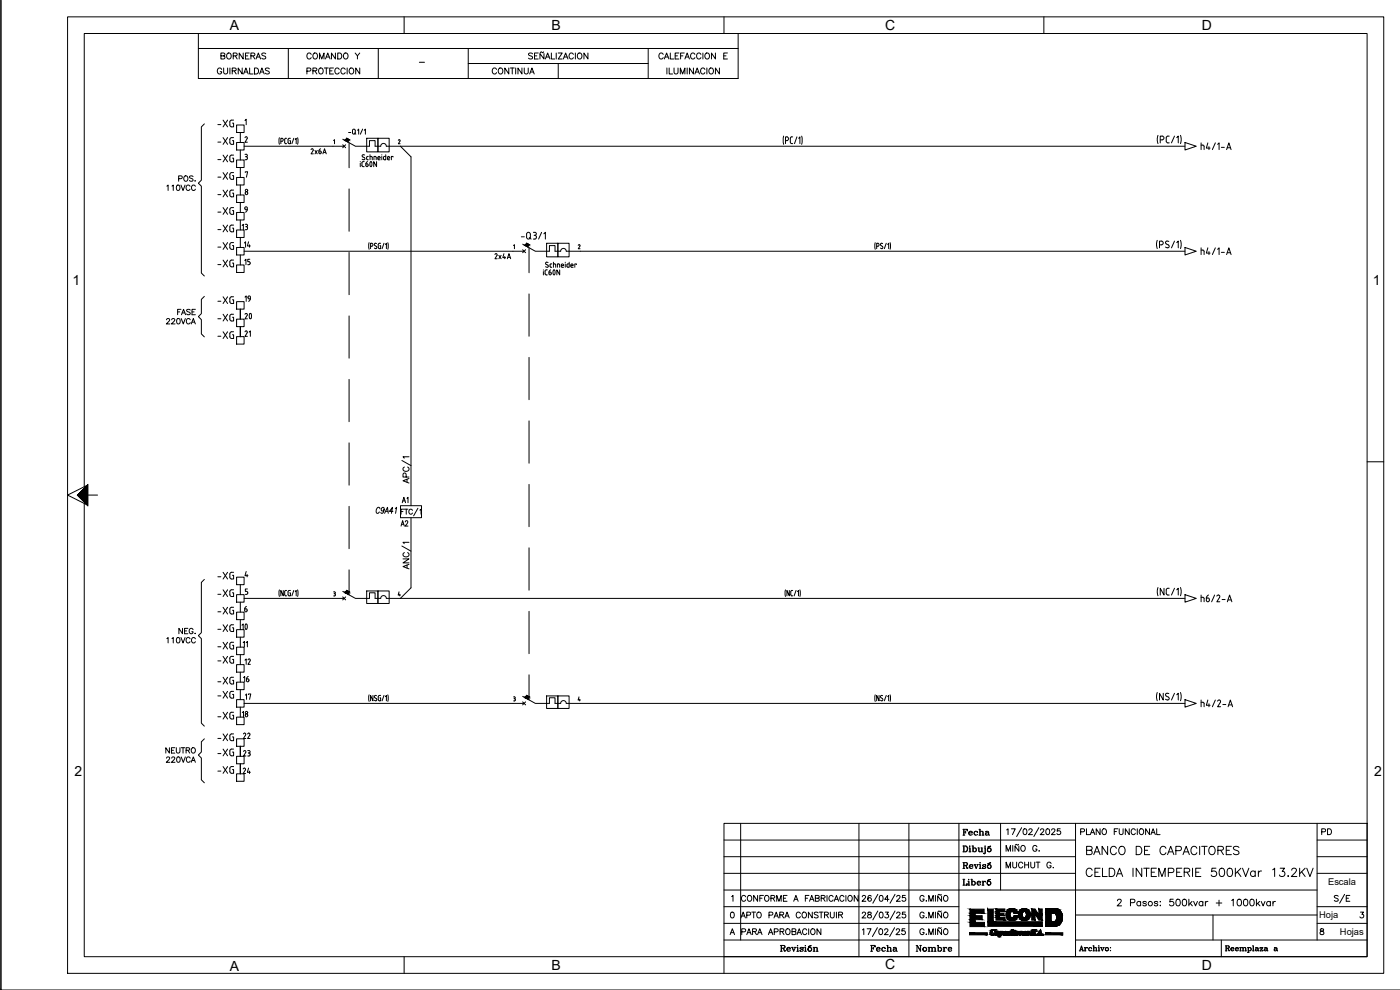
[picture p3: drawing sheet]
<svg xmlns="http://www.w3.org/2000/svg" width="420mm" height="297mm" viewBox="0 0 420 297" stroke-linecap="round" stroke-linejoin="round" font-family="sans-serif">
<defs><g id="words">
<g font-size="6.6">
<text x="71.6" y="97.7">20</text>
<text x="70.2" y="190.9">10</text>
</g>
<text font-size="6.2" x="399.7" y="272.3">S/E</text>
<g font-size="5.7">
<text x="325.3" y="257.5">BANCO DE CAPACITORES</text>
<text x="325.3" y="264.2">CELDA INTEMPERIE 500KVar 13.2KV</text>
</g>
<g font-size="5.3">
<text x="64.6" y="49.7">-XG</text>
<text x="64.6" y="55">-XG</text>
<text x="64.6" y="60.3">-XG</text>
<text x="64.6" y="65.6">-XG</text>
<text x="64.6" y="70.9">-XG</text>
<text x="64.6" y="76.2">-XG</text>
<text x="64.6" y="92.4">-XG</text>
<text x="64.6" y="97.7">-XG</text>
<text x="64.6" y="175">-XG</text>
<text x="64.6" y="180.3">-XG</text>
<text x="64.6" y="185.6">-XG</text>
<text x="64.6" y="190.9">-XG</text>
<text x="64.6" y="200.4">-XG</text>
<text x="64.6" y="206.4">-XG</text>
<text x="359.5" y="213.4">h4/2-A</text>
<text x="64.6" y="217">-XG</text>
<text x="64.6" y="233.2">-XG</text>
</g>
<g font-size="4.9">
<text x="64.2" y="23.3">GUIRNALDAS</text>
<text x="65.3" y="19">BORNERAS</text>
<text x="91.4" y="19">COMANDO Y</text>
<text x="91.4" y="23.3">PROTECCION</text>
<text x="146.8" y="23.3">CONTINUA</text>
<text x="64.6" y="39.2">-XG</text>
<text x="64.6" y="44.4">-XG</text>
<text x="71.6" y="64.9">9</text>
<text x="76.2" y="75.5" transform="rotate(-90 76.2 75.5)">14</text>
<text x="64.6" y="81.1">-XG</text>
<text x="147.5" y="79">2x4A</text>
<text x="72.7" y="91.7">19</text>
<text x="64.6" y="102.7">-XG</text>
<text x="123.8" y="152" transform="rotate(-90 123.8 152)">A1</text>
<text x="119.6" y="159.1">A2</text>
<text x="64.6" y="195.8">-XG</text>
<text x="64.6" y="210.6">-XG</text>
<text x="64.6" y="223.3">-XG</text>
<text x="64.6" y="227.9">-XG</text>
<text x="76.2" y="223" transform="rotate(-90 76.2 223)">22</text>
<text x="288.2" y="251.9">Fecha</text>
<text x="395.8" y="251.5">PD</text>
<text x="288.2" y="261.8">Revisó</text>
<text x="300.9" y="261.8">MUCHUT G.</text>
<text x="260.4" y="286.8">Fecha</text>
<text x="274.1" y="286.8">Nombre</text>
</g>
<g font-size="4.4">
<text x="92.4" y="47.3">2x6A</text>
<text x="75.5" y="70.2" transform="rotate(-90 75.5 70.2)">13</text>
<text x="76.2" y="80.8" transform="rotate(-90 76.2 80.8)">15</text>
<text x="76.2" y="102.3" transform="rotate(-90 76.2 102.3)">21</text>
<text x="75.5" y="195.4" transform="rotate(-90 75.5 195.4)">11</text>
<text x="76.2" y="200.7" transform="rotate(-90 76.2 200.7)">12</text>
<text x="72.3" y="205.7">16</text>
<text x="72.7" y="211">17</text>
<text x="72" y="216.3">18</text>
<text x="72.3" y="227.9">23</text>
<text x="72" y="233.2">24</text>
</g>
<g font-size="4.2">
<text x="68.9" y="8.9">A</text>
<text x="165.5" y="8.9">B</text>
<text x="265.6" y="8.9">C</text>
<text x="360.7" y="8.9">D</text>
<text x="21.7" y="85.4">1</text>
<text x="412" y="85.4">1</text>
<text x="22.3" y="232.9">2</text>
<text x="412.4" y="232.9">2</text>
<text x="68.9" y="291.3">A</text>
<text x="165.5" y="291.1">B</text>
<text x="265.6" y="290.8">C</text>
<text x="360.7" y="291">D</text>
</g>
<g font-size="2.8">
<text x="398.6" y="265.5">Escala</text>
<text x="395.9" y="275.5">Hoja</text>
<text x="402.1" y="280.5">Hojas</text>
</g>
<text font-size="2.6" x="124.9" y="19.8">-</text>
</g></defs>
<!-- layer: FORA3 -->
<g fill="none" stroke="#000" stroke-width=".3">
<path d="M20.3 5.1h395v286.9h-395zM121.3 5.1v5M217.3 5.1v5M313.3 5.1v5M410.3 138.6h5M23.3 148.5l3 3-6-3 6-3v6M25.3 146v-135.9h385v276.9h-385v-135.9M26.3 148.5h3M.2 297l.1-296.9v296.9h419.9M.3 297h.1M121.3 287v5M217.3 287v5"/>
<path d="M313.3 287v5"/>
</g>
<g fill="#000" stroke="#000" stroke-width=".3">
<path d="M26.3 145.5v6l-3-3zM23.3 148.5l3-3v6zM23.3 148.5l3-3v6zM26.3 145.5v6l-3-3zM23.3 148.5l3-3v6z"/>
<path d="M26.3 145.5l-3 3 3 3zM23.3 148.5l3 3v-6z"/>
</g>
<!-- layer: EJES -->
<g fill="none" stroke="#000" stroke-width=".3">
<path d="M217.3 247h193v40h-193zM217.3 252h105.5M217.3 257h105.5M222.3 247v35M257.8 247v40M272.8 247v40M287.8 247v40M289 253.8h.8a.93 .93 0 0 1 .6 .9 .93 .93 0 0 1-.6 .9h-.8M289.2 253.8v1.8M289.3 253.8v1.8M289.8 253.8a.99 .99 0 0 1 0 1.8M290.8 254.4h.3v1.2"/>
<path d="M290.8 255.6h.6M291 253.9h.1zM291.1 254.4v1.2M291.7 253.8h.4v1.8M292 253.8v1.8M292.1 254.7a.56 .56 0 0 1 .8-.1 .56 .56 0 0 1 0 .8 .56 .56 0 0 1-.8-.1M292.6 254.4l.4 .5-.1 .4-.3 .3M293.5 254.4h.3v.9l.3 .3M293.7 254.4l.1 1.1 .4 .1 .4-.3M294.4 254.4h.3v1.2M294.6 254.4v1.2h.4M295.4 254.4h.3v1.5l-.2 .3-.3-.1 .1-.2v.2"/>
<path d="M295.6 253.9h.1zM295.6 254.4l-.1 1.8M296.5 254.2l.8-.4zM296.8 254.4a.59 .59 0 0 0-.4 .9 .59 .59 0 0 0 1 0 .59 .59 0 0 0-.4-.9 .6 .6 0 0 0-.6 .5 .6 .6 0 0 0 .4 .7M297 254.4l.4 .5-.1 .4-.3 .3M300.3 247v20M301.9 255.4v-1.7l.7 1.7 .7-1.7v1.7M302.1 249l.4-.3v1.7M303.5 248.7h1.2l-.8 1.7M303.9 253.7v1.7M305.7 253.3l-.3 .3-.5-.3-.2 .3M305.8 253.8v1.6l-1.2-1.6v1.6"/>
<path d="M306.6 248.3l-1.5 2.7M306.7 253.8a.82 .82 0 0 1 1 .7 .82 .82 0 0 1-1 .8l-.3-.6zM307.3 248.8l.2-.1a.9 .9 0 0 1 .7 .8 .9 .9 0 0 1-.7 .9 1.11 1.11 0 0 1-.2-1.6zM308.8 249.1l.3-.4 .7 .3-.3 .6-.8 .8h1.2M311.2 254.1a.64 .64 0 0 0-.7-.4 .64 .64 0 0 0-.6 .6v.4a.63 .63 0 0 0 .7 .7 .63 .63 0 0 0 .6-.7h-.4M311.8 255.3h.1zM311.8 248.3l-1.5 2.7M312.3 249.1l.3-.4 .7 .3-.3 .6-.8 .8h1.2M314.1 248.8l.3-.1a.9 .9 0 0 1 .6 .8 .9 .9 0 0 1-.6 .9 1.12 1.12 0 0 1-.3-1.6zM315.6 249.1l.3-.4 .7 .3-.2 .6-.9 .8h1.2M318.2 248.7h-.8l-.1 .7a.62 .62 0 0 1 .9 0 .62 .62 0 0 1-.1 .9 .62 .62 0 0 1-.9-.2M322.8 247v40"/>
<path d="M324.3 249.6l1-.1 .1-.7-1.1-.1v1.7M326.1 248.7v1.7h1M327.2 250.4l.7-1.7 .7 1.7M327.5 249.8h.8M330.1 248.7v1.7l-1.1-1.7v1.7M330.9 248.9l.2-.2a.82 .82 0 0 1 1 .8 .82 .82 0 0 1-1 .8l-.4-.5zM334.4 249.5h.7M335.5 248.7h-1.1v1.7M335.9 248.7v1.2l.5 .5 .6-.2 .1-1.5M338.9 248.7v1.7l-1.2-1.7v1.7M340.7 249.1a.64 .64 0 0 0-.7-.4 .64 .64 0 0 0-.5 .6v.5a.64 .64 0 0 0 .5 .6 .64 .64 0 0 0 .7-.4M341.3 248.7v1.7"/>
<path d="M342.1 248.9l.1-.2a.82 .82 0 0 1 1.1 .8 .82 .82 0 0 1-1.1 .8l-.3-.5zM345 248.7v1.7l-1.2-1.7v1.7M345.4 250.4l.7-1.7 .6 1.7M345.7 249.8h.8M347.1 248.7v1.7h1M395.3 252h15M395.3 257h15M395.3 247v35M217.3 267h178M217.3 272h70.5M217.3 277h70.5M217.3 262h105.5"/>
<path d="M219.4 279.8h.8M219.4 273.8l.3-.1a.9 .9 0 0 1 .7 .8 .9 .9 0 0 1-.7 .9 1.12 1.12 0 0 1-.3-1.6zM219.6 269l.4-.3v1.7M222.4 275.4l.6-1.7 .7 1.7M222.6 279.6l1-.1 .1-.7-1.1-.1v1.7M222.6 274.8h.8M223.8 269.1a.65 .65 0 0 0-.8-.4 .65 .65 0 0 0-.5 .6v.5a.65 .65 0 0 0 .5 .6 .65 .65 0 0 0 .8-.4M224.1 274.6l1-.1 .1-.7-1.1-.1v1.7M224.4 279.8h.8M224.6 268.7a.82 .82 0 0 1 1 .8 .82 .82 0 0 1-1 .8l-.3-.5zM225.6 273.7h1.2M225.9 279.5l1-.1v-.6l-1-.1v1.7"/>
<path d="M226.2 273.7v1.7M226.5 279.5l.5 .9M227.3 273.9a.77 .77 0 0 1 1.2 .6 .77 .77 0 0 1-1.2 .7l-.2-.4zM227.4 268.7v1.7l-1.2-1.7v1.7M227.6 279.8h.9M228 269.5h.7M229.1 268.7h-1.1v1.7M229.8 268.7a.82 .82 0 0 1 1 .8 .82 .82 0 0 1-1 .8l-.4-.5zM230.8 274.6l1-.1 .1-.7-1.1-.1v1.7M230.9 279.8h.8M231.4 269.5l1-.1v-.6l-1-.1v1.7M231.9 269.5l.6 .9"/>
<path d="M232.3 275.4l.6-1.7 .7 1.7M232.4 279.6l1-.1v-.7l-1-.1v1.7M232.5 274.8h.9M233.1 270.4v-1.7l.7 1.7 .6-1.7v1.7M234 274.5l1-.1 .2-.4-.4-.3h-.8v1.7M234.1 279.5l1-.1 .1-.6-1.1-.1v1.7M234.6 274.5l.6 .9M234.7 279.5l.6 .9M235.1 269.5h.7M235.5 275.4l.7-1.7 .7 1.7M235.8 274.8h.8M235.9 278.9l.2-.1a.82 .82 0 0 1 1 .7 .82 .82 0 0 1-1 .8l-.3-.5z"/>
<path d="M236.2 268.7h-1.1v1.7h1.1M237.7 279.5l1-.1 .1-.6-1.1-.1v1.7l1.1-.1 .1-.5-.5-.3M238.2 270.4l.7-1.7 .6 1.7M238.4 269.8h.9M239.4 279.8h.9M240.2 274.1a.64 .64 0 0 0-.7-.4 .64 .64 0 0 0-.5 .6v.5a.64 .64 0 0 0 .5 .6 .64 .64 0 0 0 .7-.4M240.9 273.9l.1-.1a.82 .82 0 0 1 1.1 .7 .82 .82 0 0 1-1.1 .8l-.3-.5zM241.7 269.5h.7M242.1 279.1a.64 .64 0 0 0-.7-.4 .64 .64 0 0 0-.5 .6v.5a.64 .64 0 0 0 .5 .6 .64 .64 0 0 0 .7-.4M242.7 278.7v1.7M242.8 268.7h-1.1v1.7M243 270.4l.6-1.7 .7 1.7"/>
<path d="M243.2 269.8h.8M243.6 278.8a.82 .82 0 0 1 1 .7 .82 .82 0 0 1-1 .8l-.3-.5zM243.8 273.7v1.7l-1.2-1.7v1.7M244.7 269.5l1-.1 .1-.6-1.1-.1v1.7l1.1-.1 .1-.5-.5-.3M245.5 273.9l-.4-.2-.7 .2 .1 .4 1 .6v.3l-.4 .2-.7-.2M245.9 273.7h1.1M246.4 278.7v1.7l-1.2-1.7v1.7M246.4 269.5l1-.1 .1-.6-1.1-.1v1.7M246.4 273.7v1.7M247 269.5l.6 .9M247.4 274.5l1-.1 .2-.4-.4-.3h-.8v1.7M248 274.5l.6 .9"/>
<path d="M248.2 268.7v1.7M249.2 273.7v1.2l.5 .5 .6-.2 .1-1.5M250 269.1a.64 .64 0 0 0-.7-.4 .64 .64 0 0 0-.5 .6v.5a.64 .64 0 0 0 .5 .6 .64 .64 0 0 0 .7-.4M250.4 270.4l.6-1.7 .7 1.7M250.6 269.8h.8M251 273.7v1.7M251.7 274.5l1-.1 .2-.4-.5-.3h-.7v1.7M252.3 274.5l.6 .9M253.3 269.1a.64 .64 0 0 0-.8-.4 .64 .64 0 0 0-.5 .6v.5a.64 .64 0 0 0 .5 .6 .64 .64 0 0 0 .8-.4M253.9 268.7v1.7M254.6 268.9l.2-.2a.82 .82 0 0 1 1 .8 .82 .82 0 0 1-1 .8l-.4-.5zM257.5 268.7v1.7l-1.1-1.7v1.7"/>
<path d="M258.8 274.1l.3-.4 .7 .3-.3 .6-.8 .8h1.2M258.8 269.1l.3-.4h.4l.3 .3-.3 .6-.8 .8h1.2M258.8 279l.4-.3v1.7M260.2 278.7h1.2l-.8 1.7M260.5 273.8v.5l.8 .2 .2 .3a.56 .56 0 0 1-.6 .6 .56 .56 0 0 1-.5-.7l1.1-.6-.1-.3zM261.5 268.9l-.1-.2a.86 .86 0 0 0-1.1 .7 .86 .86 0 0 0 .6 1 .55 .55 0 0 0 .6-.5 .55 .55 0 0 0-.5-.6 .55 .55 0 0 0-.6 .5M263.3 278.3l-1.5 2.7M263.5 273.3l-1.6 2.7M263.5 268.3l-1.6 2.7M264 278.8l.2-.1a.91 .91 0 0 1 .7 .8 .91 .91 0 0 1-.7 .9l-.4-.3-.1-.4zM264.1 273.8l.3-.1a.9 .9 0 0 1 .6 .8 .9 .9 0 0 1-.6 .9 1.11 1.11 0 0 1-.3-1.6zM264.1 268.7h.3a.91 .91 0 0 1 .6 .8 .91 .91 0 0 1-.6 .9l-.5-.3v-.4z"/>
<path d="M265.5 279.1l.3-.4h.4l.3 .3-.3 .6-.8 .8h1.2M265.7 273.7h.9l-.5 .6a.59 .59 0 0 1 .4 1 .59 .59 0 0 1-1-.2M266.8 269.8h-1.3l.9-1.1v1.7M268.5 278.3l-1.5 2.7M268.6 273.3l-1.5 2.7M268.6 268.3l-1.5 2.7M269 279.1l.3-.4 .7 .3-.3 .6-.8 .8h1.2M269.1 274.1l.4-.4 .6 .3-.2 .6-.9 .8h1.2M269.1 269.1l.4-.4 .6 .3-.2 .6-.9 .8h1.2M271.6 278.7h-.9v.7a.62 .62 0 0 1 .9 0 .62 .62 0 0 1-.1 .9 .62 .62 0 0 1-.9-.2M271.7 273.7h-.8l-.1 .7a.62 .62 0 0 1 .9 0 .62 .62 0 0 1-.1 .9 .62 .62 0 0 1-.9-.2M271.7 268.7h-.8l-.1 .7a.62 .62 0 0 1 .9 0 .62 .62 0 0 1-.1 .9 .62 .62 0 0 1-.9-.2"/>
<path d="M277.3 279.1a.64 .64 0 0 0-.7-.4 .64 .64 0 0 0-.5 .6v.5a.63 .63 0 0 0 .6 .6 .63 .63 0 0 0 .6-.6h-.4M277.3 274.1a.64 .64 0 0 0-.7-.4 .64 .64 0 0 0-.5 .6v.5a.63 .63 0 0 0 .6 .6 .63 .63 0 0 0 .6-.6h-.4M277.3 269.1a.64 .64 0 0 0-.7-.4 .64 .64 0 0 0-.5 .6v.5a.63 .63 0 0 0 .6 .6 .63 .63 0 0 0 .6-.6h-.4M277.9 275.3h.2zM277.9 270.3h.2zM278.7 275.4v-1.7l.7 1.7 .7-1.7v1.7M278.7 270.4v-1.7l.7 1.7 .7-1.7v1.7M280.7 268.7v1.7M280.7 273.7v1.7M280.7 278.7v1.7M282.5 278.3l-.3 .3-.4-.3-.3 .3M282.5 273.3l-.3 .3-.4-.3-.3 .3"/>
<path d="M282.5 268.3l-.3 .3-.4-.3-.3 .3M282.6 278.8v1.6l-1.2-1.6v1.6M282.6 273.8v1.6l-1.2-1.6v1.6M282.6 268.8v1.6l-1.2-1.6v1.6M283.3 273.9l.2-.1a.82 .82 0 0 1 1 .7 .82 .82 0 0 1-1 .8l-.3-.5zM283.5 278.8a.82 .82 0 0 1 1 .7 .82 .82 0 0 1-1 .8l-.3-.5zM283.5 268.7a.82 .82 0 0 1 1 .8 .82 .82 0 0 1-1 .8l-.3-.5zM289 265.6h1.2v-.5l-.1 .5M289 263.8h.5M289.2 263.8v1.8M289.3 263.8v1.8M290.5 264.4h.3v1.2"/>
<path d="M290.5 265.6h.6M290.6 263.9h.2zM290.7 264.4v1.2M291.4 263.8h.3v1.8M291.6 263.8v1.8M291.7 264.7a.56 .56 0 0 1 .8-.1 .56 .56 0 0 1 0 .8 .56 .56 0 0 1-.8-.1M292.2 264.4l.4 .5v.4l-.4 .3M293.3 264.9h1a.58 .58 0 0 0-.8-.4 .58 .58 0 0 0-.3 .9 .58 .58 0 0 0 .9 .1l.2-.2M293.7 264.4l-.4 .5 .1 .4 .3 .3M294.1 264.5l.1 .4M294.7 265.6h.6M294.7 264.4h.4v1.2"/>
<path d="M295 264.4v1.2M295.7 264.5v.2v-.3l-.4 .1-.2 .4M296.4 264.2l.8-.4zM296.7 264.4a.59 .59 0 0 0-.4 .9 .59 .59 0 0 0 1 0 .59 .59 0 0 0-.4-.9 .59 .59 0 0 0-.6 .5 .59 .59 0 0 0 .4 .7M296.9 264.4l.4 .5-.1 .4-.3 .3M322.8 274.5h72.5M335.4 270.3l.3-.5h.4l.4 .4-.3 .6-.9 1h1.3M339.3 270.8l1.1-.1 .2-.2-.1-.5-1.2-.2v2M342.3 270.7a.64 .64 0 0 0-.9 0 .64 .64 0 0 0 0 .9 .64 .64 0 0 0 .9-.1M342.3 270.5v1.3M344 270.7l-.3-.2-.6 .1v.3l.8 .3 .1 .3-.3 .3-.7-.3M347.5 270.7l-.4-.2-.6 .1v.3l.9 .3 .1 .3-.4 .3-.7-.3"/>
<path d="M348.1 270.6h.2zM348.1 271.7h.2zM352.1 269.8h-.9l-.1 .9a.71 .71 0 0 1 1-.1 .71 .71 0 0 1-.1 1.1 .71 .71 0 0 1-1-.3M353.2 269.9a.65 .65 0 0 1 .9 .3l.1 .5a.86 .86 0 0 1-.7 1.1 1.28 1.28 0 0 1-.3-1.9zM355.1 269.9a.65 .65 0 0 1 .9 .3l.1 .5a.86 .86 0 0 1-.7 1.1 1.28 1.28 0 0 1-.3-1.9zM356.8 269.8v2M357.2 271l.6 .8M357.7 270.5l-.9 .9M358.2 270.5l.6 1.3 .6-1.3M361 270.7a.64 .64 0 0 0-1 0 .64 .64 0 0 0 0 .9 .64 .64 0 0 0 1-.1M361 270.5v1.3M361.7 270.5v1.3"/>
<path d="M362.5 270.5l-.5 .1-.3 .4M364 274.5v7.5M365 270.9h1.7M365.8 270.1v1.7M369.6 270.2l.5-.4v2M371.5 269.9a.65 .65 0 0 1 1 .3l.1 .5a.86 .86 0 0 1-.8 1.1 1.28 1.28 0 0 1-.3-1.9zM373.5 269.9a.65 .65 0 0 1 .9 .3l.1 .5a.86 .86 0 0 1-.8 1.1 1.28 1.28 0 0 1-.2-1.9zM375.4 269.9a.65 .65 0 0 1 .9 .3l.1 .5a.86 .86 0 0 1-.8 1.1 1.28 1.28 0 0 1-.2-1.9zM377.1 269.8v2M377.5 271l.6 .8M378 270.5l-.9 .9M378.5 270.5l.6 1.3 .5-1.3"/>
<path d="M381.3 270.7a.64 .64 0 0 0-1 0 .64 .64 0 0 0 0 .9 .64 .64 0 0 0 1-.1M381.3 270.5v1.3M382 270.5v1.3M382.8 270.5l-.5 .1-.3 .4M395.3 272h15M395.3 277h15M395.3 262h15M396.3 278.8v.4l.8 .3 .2 .3a.57 .57 0 0 1-.6 .6 .57 .57 0 0 1-.5-.7l1-.6v-.3zM408.3 273.7h.9l-.5 .6a.58 .58 0 0 1 .4 1 .58 .58 0 0 1-1-.2M217.3 282h70.5M219.1 280.4l.7-1.7 .7 1.7M224.1 280.4l.7-1.7 .6 1.7"/>
<path d="M227.4 280.4l.6-1.7 .7 1.7M230.6 280.4l.7-1.7 .6 1.7M234.2 283.7h1l.4 .3-.2 .4-.9 .1M234.2 285.4h.6M234.4 283.7v1.7M234.5 283.7v1.7M235 284.5l.4 .7h.3M235.1 284.6l.3 .8 .3-.2M235.2 283.7l.3 .3-.3 .5M236.2 284.8h1a.59 .59 0 0 0-.8-.4 .59 .59 0 0 0-.3 .8 .59 .59 0 0 0 .9 .1l.2-.1M236.6 284.3l-.4 .5 .4 .6M237 284.3l.1 .5"/>
<path d="M237.5 284.3h.5M237.7 284.3l.5 1.1 .5-1.1M238.4 284.3h.5M239.1 284.3h.3v1.1M239.1 285.4h.6M239.2 280.4l.7-1.7 .6 1.7M239.3 283.8h.1zM239.4 284.3v1.1M240.1 284.5l.9 .5-.2 .4-.7-.3v.3l.1-.2M241 284.4v-.1v.3l-.6-.3-.3 .3 .9 .5M241.4 284.3h.4v1.1M241.4 285.4h.6"/>
<path d="M241.7 283.7v.1zM241.7 284.3v1.1M242.6 284l.8-.3zM243 284.3a.59 .59 0 0 0-.5 .9 .59 .59 0 0 0 1 0 .59 .59 0 0 0-.4-.9 .59 .59 0 0 0-.6 .5 .59 .59 0 0 0 .5 .6M243.1 284.3l.4 .5-.4 .6M244 285.4h.6M244 284.3h.4v1.1M244.3 284.3v1.1M244.4 284.5l.4-.2h.4l.1 1.1M245 284.3l.2 .2v.9M245 285.4h.5M277.9 280.3h.2z"/>
<path d="M278.7 280.4v-1.7l.7 1.7 .7-1.7v1.7M322.8 282h87.5M323.9 285.3h.4M324.2 284.9h.6M324.6 284l.5 1.3-.5-1.5-.5 1.5M324.8 285.3h.4M325.4 284.3h.3v1M325.4 285.3h.5M325.6 284.3v1M326.3 284.4h-.4l-.2 .3M327.1 284.3l-.3 .4 .3 .6M327.6 284.5v.1a.51 .51 0 0 0-.8-.1 .51 .51 0 0 0-.1 .7 .51 .51 0 0 0 .8 0l.1-.1"/>
<path d="M328 285.3h.5M328 283.8h.3v1.5M328.2 283.8v1.5M328.3 284.5l.7-.1 .1 .9M328.8 284.3l.2 .2v.8M328.8 285.3h.5M329.6 284.3h.3v1M329.6 285.3h.5M329.8 283.8h.1M329.8 284.3v1M330.3 284.3h.4M330.4 284.3l.4 1 .5-1"/>
<path d="M330.5 284.3l.3 .9M331 284.3h.4M332.1 284.3a.5 .5 0 0 0-.3 .8 .5 .5 0 0 0 .8 0 .5 .5 0 0 0-.3-.8 .51 .51 0 0 0-.5 .4 .51 .51 0 0 0 .3 .6M332.3 284.3l.3 .4-.3 .6M333.3 284.3h.1M333.3 285.2h.1M366.5 282v5M367.7 283.8h.9l.4 .3-.2 .3-.8 .1M367.7 285.3h.5M368 283.8v1.5M368.4 284.5l.4 .7h.2M368.5 284.6l.3 .7 .2-.2"/>
<path d="M368.6 283.8l.3 .3-.3 .4M369.5 284.7h.8a.53 .53 0 0 0-.8-.2 .53 .53 0 0 0 0 .8 .53 .53 0 0 0 .8-.2M369.8 284.3l-.3 .4 .3 .6M370.2 284.4v.3M370.8 284.7h.9a.53 .53 0 0 0-.9-.2 .53 .53 0 0 0 0 .8 .53 .53 0 0 0 .9-.2M371.2 284.3l-.4 .4 .4 .6M371.5 284.4l.1 .3M372 284.3h.3v1M372 285.3h.5M372.2 284.3v1M372.3 284.5l.7-.1 .1 .9M372.8 284.3l.2 .2v.8"/>
<path d="M372.8 285.3h.5M373.1 284.5l.7-.1 .1 .9M373.6 284.3l.2 .2v.8M373.6 285.3h.5M374.4 284.3h.3v1.5M374.4 285.8h.5M374.6 284.3v1.5M374.7 284.5a.48 .48 0 0 1 .7-.1 .48 .48 0 0 1 0 .7 .48 .48 0 0 1-.7 0M375.1 284.3l.4 .4-.4 .6M375.9 283.8h.3v1.5M375.9 285.3h.5M376.1 283.8v1.5"/>
<path d="M376.9 284.4h.6l.2 .9M377 284.7l-.2 .2 .2 .4M377.5 284.4v.7l.3 .2M377.5 284.6l-.8 .3 .3 .4 .5-.2M378.2 284.3v.3v-.3h.8l-.8 1M379 284.3l-.8 1h.8v-.3v.3M379.6 284.4h.6l.2 .9M379.7 284.7l-.2 .2 .2 .4M380.2 284.4v.7l.3 .2M380.2 284.6l-.7 .3 .2 .4 .5-.2M382.5 284.4h.6l.3 .9M382.7 284.7l-.3 .2 .3 .4"/>
<path d="M383.2 284.4v.7l.3 .2M383.2 284.6l-.8 .3 .3 .4 .5-.2"/>
<circle cx="345.2" cy="271.1" r=".66"/>
</g>
<g fill="#000" stroke="#000" stroke-width=".3">
<path d="M299.5 279.5h.3zM300 279.5h.5zM301.6 279.5h.2zM301.9 279.5h.3zM303.5 276.2h.4zM303.5 279.5h.4zM304.5 279.3h.2zM305.2 279.5h.2zM305.4 279.5h.2zM306 279.5h.5zM306.7 279.5h.1zM307 276.1h.8z"/>
<path d="M298.2 280.4h.1zM298.8 280.6h.2zM299.3 280.6h.2zM300.2 280.6h.2zM305.2 280.5h.2zM307.5 280.4h.2zM308.4 280.5h.2zM311.3 280.5h.1z"/>
<path d="M291.1 274l1.6 .7v-.7zM291.1 274l1.6 .7h-1.6z"/>
<path d="M291.1 275.9l1.6 .9v-.9zM291.1 275.9l1.6 .9h-1.6z"/>
<path d="M291.1 274.7l3.7 1.2v-1.2zM291.1 274.7l3.7 1.2h-3.7z"/>
<path d="M291.1 272.8l4.2 1.2v-1.2zM291.1 272.8l4.2 1.2h-4.2z"/>
<path d="M291.1 276.8l4.4 1.2v-1.2zM291.1 276.8l4.4 1.2h-4.4z"/>
<path d="M291 279.9l5.3 .6v-.6zM291 279.9l5.3 .6h-5.3z"/>
<path d="M297.2 279.9h.4zM297.2 279.9h.4z"/>
<path d="M297.2 279.9l.4 .1zM297.2 279.9l.4 .1z"/>
<path d="M297.2 280h.4zM297.2 280h.4z"/>
<path d="M297.2 279.8h.4zM297.2 279.8h.4z"/>
<path d="M297.2 279.8l.4 .1zM297.2 279.8l.4 .1z"/>
<path d="M297.2 279.9h.4zM297.2 279.9h.4z"/>
<path d="M297.2 279.9h.4zM297.2 279.9h.4z"/>
<path d="M297.2 279.8h.4zM297.2 279.8h.4z"/>
<path d="M297.2 279.8h.4zM297.2 279.8h.4z"/>
<path d="M297.3 279.7h.3zM297.3 279.7h.3z"/>
<path d="M297.3 279.7h.3zM297.3 279.7l.3 .1z"/>
<path d="M297.3 279.6h.4zM297.3 279.6l.3 .1z"/>
<path d="M297.3 279.6h.4zM297.3 279.6h.4z"/>
<path d="M297.3 279.6h.4zM297.3 279.6h.4z"/>
<path d="M297.3 279.5h.4zM297.3 279.5l.4 .1z"/>
<path d="M297.4 279.4l.4 .1zM297.4 279.4l.4 .1z"/>
<path d="M297.4 279.5h.4zM297.4 279.5h.3z"/>
<path d="M297.4 279.4h.4zM297.4 279.4h.4z"/>
<path d="M297.4 279.4h.4zM297.4 279.4h.4z"/>
<path d="M297.4 279.3h.4zM297.4 279.3l.4 .1z"/>
<path d="M297.5 279.3h.3zM297.4 279.3h.4z"/>
<path d="M297.5 279.3h.3zM297.5 279.3h.3z"/>
<path d="M297.5 279.3h.3zM297.5 279.3h.3z"/>
<path d="M297.5 279.2h.4zM297.5 279.2l.3 .1z"/>
<path d="M297.6 279.2h.3zM297.5 279.2h.4z"/>
<path d="M297.6 279.2h.4zM297.6 279.2h.3z"/>
<path d="M297.7 279.1h.3zM297.6 279.2h.4z"/>
<path d="M297.7 279.1h.3zM297.7 279.1h.3z"/>
<path d="M297.7 279.1h.3zM297.7 279.1h.3z"/>
<path d="M297.7 279.1h.4zM297.7 279.1h.3z"/>
<path d="M296.4 272.8l1.7 3.7v-3.7zM296.4 272.8l1.7 3.7h-1.7z"/>
<path d="M297.8 279.1h.3zM297.7 279.1h.4z"/>
<path d="M297.8 279.1h.3zM297.8 279.1h.3z"/>
<path d="M297.8 279h.4zM297.8 279.1h.3z"/>
<path d="M297.9 279h.3zM297.8 279h.4z"/>
<path d="M298.1 278.9l.3 .1zM298.1 279h.3z"/>
<path d="M298.1 279h.4zM298 279h.5z"/>
<path d="M298 279h.5zM298 279h.5z"/>
<path d="M298 279h.6zM297.9 279h.7z"/>
<path d="M298.6 279.2h.1zM298.6 279.2h.1z"/>
<path d="M298.5 279.1h.2zM298.5 279.1h.2z"/>
<path d="M298.5 279.1h.2zM298.5 279.1l.2 .1z"/>
<path d="M298.5 279.1h.2zM298.5 279.1h.2z"/>
<path d="M298.5 279.1h.2zM298.5 279.1h.2z"/>
<path d="M298.4 279l.4 .1zM298.4 279l.4 .1z"/>
<path d="M298.4 279.1h.4zM298.4 279.1h.4z"/>
<path d="M298.5 279.1h.3zM298.5 279.1h.2z"/>
<path d="M297.9 279h.9zM297.9 279h.9z"/>
<path d="M297.9 279h.9zM297.9 279h.9z"/>
<path d="M298.3 279h.5zM298.3 279h.5z"/>
<path d="M298.8 280h.3zM298.8 280h.3z"/>
<path d="M298.8 279.9h.3zM298.8 279.9l.3 .1z"/>
<path d="M298.8 279.9h.3zM298.8 279.9h.3z"/>
<path d="M298.8 279.9h.3zM298.8 279.9h.3z"/>
<path d="M298.9 279.8h.2zM298.9 279.8l.2 .1z"/>
<path d="M298.9 279.8h.2zM298.9 279.8h.2z"/>
<path d="M298.9 279.7h.3zM298.9 279.7l.2 .1z"/>
<path d="M299 279.7h.2zM299 279.7h.2z"/>
<path d="M299 279.7h.2zM299 279.7h.2z"/>
<path d="M299 279.6h.2zM299 279.6h.2z"/>
<path d="M299 279.6h.2zM299 279.6l.2 .1z"/>
<path d="M299.1 279.6h.2zM299.1 279.6h.1z"/>
<path d="M299.1 279.6h.2zM299.1 279.6h.2z"/>
<path d="M299.1 279.6h.2zM299.1 279.6h.2z"/>
<path d="M299.1 279.5h.2zM299.1 279.6h.2z"/>
<path d="M299.2 279.5h.2zM299.2 279.5h.2z"/>
<path d="M299.2 279.5h.2zM299.2 279.5h.2z"/>
<path d="M299.2 279.5h.3zM299.1 279.5h.4z"/>
<path d="M299.1 279.5h.4zM299.1 279.5h.4z"/>
<path d="M299.4 280h.3zM299.4 280h.2z"/>
<path d="M299.4 279.9h.3zM299.4 279.9l.3 .1z"/>
<path d="M299.4 279.9h.3zM299.4 279.9h.3z"/>
<path d="M299.4 279.8h.3zM299.4 279.8l.3 .1z"/>
<path d="M299.4 279.8h.3zM299.4 279.8h.3z"/>
<path d="M299.4 279.7h.3zM299.4 279.7l.3 .1z"/>
<path d="M299.4 279.7h.4zM299.4 279.7h.3z"/>
<path d="M299.4 279.7h.4zM299.4 279.7h.4z"/>
<path d="M299.4 279.7h.4zM299.4 279.7h.4z"/>
<path d="M299.4 279.7h.4zM299.4 279.7h.4z"/>
<path d="M299.5 279.5l.3 .2v-.2zM299.5 279.5l.3 .2z"/>
<path d="M298.9 273.5l1.1 .5v-.5zM298.9 273.5l1.1 .5h-1.1z"/>
<path d="M298.9 274.8l1.1 .5v-.5zM298.9 274.8l1.1 .5h-1.1z"/>
<path d="M300.1 279.8h.3zM300.1 279.8h.3z"/>
<path d="M300.1 279.8l.1 .6 .2-.6zM300.1 279.8l.1 .6h-.3z"/>
<path d="M300.1 279.8h.3zM300.1 279.8h.3z"/>
<path d="M300.1 279.7h.3zM300.1 279.7h.3z"/>
<path d="M300.1 279.7h.3zM300.1 279.7l.3 .1z"/>
<path d="M300.1 279.6h.3zM300.1 279.6h.3z"/>
<path d="M300.1 279.6h.3zM300.1 279.6h.3z"/>
<path d="M300.1 279.6h.3zM300.1 279.6l.3 .1z"/>
<path d="M300.1 279.6h.3zM300.1 279.6h.3z"/>
<path d="M300.1 279.6h.3zM300.1 279.6h.3z"/>
<path d="M300.1 279.7h.3zM300.1 279.7h.3z"/>
<path d="M300 279.5h.5zM300 279.5l.4 .1z"/>
<path d="M300.1 279.7h.4zM300.1 279.7h.3z"/>
<path d="M300.1 279.7h.4zM300.1 279.7h.4z"/>
<path d="M300.1 279.7h.4zM300.1 279.7h.4z"/>
<path d="M300.1 279.7h.4zM300.1 279.7h.4z"/>
<path d="M300.7 279.5h.2zM300.6 279.5h.3z"/>
<path d="M300.6 279.5h.3zM300.6 279.5h.3z"/>
<path d="M300.6 279.5h.3zM300.6 279.5h.3z"/>
<path d="M300.6 279.5h.3zM300.6 279.5h.3z"/>
<path d="M300.6 279.5l.3 .1zM300.5 279.6h.4z"/>
<path d="M300.5 279.6h.4zM300.5 279.6h.4z"/>
<path d="M300.5 279.6h.5zM300.5 279.6h.5z"/>
<path d="M300.5 279.6h.5zM300.5 279.6h.5z"/>
<path d="M300.7 280h.3zM300.7 280h.3z"/>
<path d="M300.7 280h.3zM300.7 280h.3z"/>
<path d="M300.5 279.6h.5zM300.5 279.6h.5z"/>
<path d="M300.5 279.6h.5zM300.5 279.6h.5z"/>
<path d="M300.6 279.6l.4 .1zM300.6 279.6l.4 .1z"/>
<path d="M300.6 279.7h.4zM300.6 279.7h.4z"/>
<path d="M300.7 279.9h.3zM300.7 279.9h.3z"/>
<path d="M300.7 279.9h.3zM300.7 279.9l.3 .1z"/>
<path d="M300.7 279.9h.3zM300.7 279.9h.3z"/>
<path d="M300.7 279.9h.3zM300.7 279.9h.3z"/>
<path d="M300.7 279.7h.3zM300.7 279.7h.3z"/>
<path d="M300.7 279.7h.3zM300.7 279.7h.3z"/>
<path d="M300.7 279.7h.3zM300.7 279.7h.3z"/>
<path d="M300.7 279.7h.3zM300.7 279.7h.3z"/>
<path d="M300.7 279.7h.3zM300.7 279.7h.3z"/>
<path d="M300.7 279.7l.3 .1zM300.7 279.7l.3 .1z"/>
<path d="M300.7 279.8h.3zM300.7 279.8h.3z"/>
<path d="M300.7 279.8h.3zM300.7 279.8h.3z"/>
<path d="M300.7 279.8h.3zM300.7 279.8h.3z"/>
<path d="M300.7 279.8h.3zM300.7 279.8h.3z"/>
<path d="M300.7 279.8h.3zM300.7 279.8h.3z"/>
<path d="M300.7 279.8h.3zM300.7 279.8l.3 .1z"/>
<path d="M298.9 274l2.4 .8v-.8zM298.9 274l2.4 .8h-2.4z"/>
<path d="M301.2 280h.3zM301.2 280h.3z"/>
<path d="M301.2 279.9h.3zM301.2 279.9h.3z"/>
<path d="M301.2 279.9h.3zM301.2 279.9l.3 .1z"/>
<path d="M301.2 279.9h.3zM301.2 279.9h.3z"/>
<path d="M301.3 279.8h.2zM301.3 279.8l.2 .1z"/>
<path d="M301.3 279.8h.3zM301.3 279.8h.2z"/>
<path d="M298.9 272.7l2.7 .8v-.8zM298.9 272.7l2.7 .8h-2.7z"/>
<path d="M301.3 279.7h.3zM301.3 279.7l.3 .1z"/>
<path d="M301.4 279.7h.2zM301.3 279.7h.3z"/>
<path d="M301.4 279.7h.2zM301.4 279.7h.2z"/>
<path d="M298.9 275.3l2.7 .8v-.8zM298.9 275.3l2.7 .8h-2.7z"/>
<path d="M301.4 279.6h.2zM301.4 279.6l.2 .1z"/>
<path d="M301.4 279.6h.3zM301.4 279.6h.2z"/>
<path d="M301.5 279.6h.2zM301.4 279.6h.3z"/>
<path d="M301.5 279.6h.2zM301.5 279.6h.2z"/>
<path d="M301.5 279.6h.2zM301.5 279.6h.2z"/>
<path d="M301.5 279.5h.2zM301.5 279.5l.2 .1z"/>
<path d="M301.6 279.5h.2zM301.6 279.5h.2z"/>
<path d="M301.6 279.5h.2zM301.6 279.5h.2z"/>
<path d="M301.6 279.5h.3zM301.5 279.5h.4z"/>
<path d="M301.5 279.5h.4zM301.5 279.5h.4z"/>
<path d="M301.8 280h.3zM301.8 280h.2z"/>
<path d="M301.8 279.9h.3zM301.8 279.9l.3 .1z"/>
<path d="M301.8 279.9h.3zM301.8 279.9h.3z"/>
<path d="M301.8 279.8h.3zM301.8 279.8l.3 .1z"/>
<path d="M301.8 279.8h.3zM301.8 279.8h.3z"/>
<path d="M301.8 279.7h.3zM301.8 279.7l.3 .1z"/>
<path d="M301.8 279.7h.3zM301.8 279.7h.3z"/>
<path d="M301.8 279.7h.4zM301.8 279.7h.4z"/>
<path d="M301.8 279.7h.4zM301.8 279.7h.3z"/>
<path d="M301.8 279.7h.4zM301.8 279.7h.4z"/>
<path d="M301.9 279.5l.3 .2v-.2zM301.9 279.5l.3 .2h-.3z"/>
<path d="M302.4 279.9h.3zM302.4 279.9h.3z"/>
<path d="M302.4 279.9l.3 .1zM302.4 279.9l.3 .1z"/>
<path d="M302.4 280h.3zM302.4 280h.3z"/>
<path d="M302.4 280h.3zM302.4 280h.3z"/>
<path d="M302.4 279.9h.3zM302.4 279.9h.3z"/>
<path d="M302.4 279.9h.3zM302.4 279.9h.3z"/>
<path d="M302.5 279.8h.2zM302.5 279.8h.2z"/>
<path d="M302.5 279.8h.2zM302.5 279.8l.2 .1z"/>
<path d="M302.5 279.8h.2zM302.5 279.8h.2z"/>
<path d="M302.5 279.8h.3zM302.5 279.8h.2z"/>
<path d="M302.5 279.7h.3zM302.5 279.7h.3z"/>
<path d="M302.5 279.7h.3zM302.5 279.7l.3 .1z"/>
<path d="M302.6 279.7h.2zM302.6 279.7h.2z"/>
<path d="M302.6 279.7h.2zM302.6 279.7h.2z"/>
<path d="M302.6 279.7h.2zM302.6 279.7h.2z"/>
<path d="M302.6 279.7h.2zM302.6 279.7h.2z"/>
<path d="M302.6 279.6h.2zM302.6 279.6l.2 .1z"/>
<path d="M302.7 279.6h.2zM302.6 279.6h.2z"/>
<path d="M302.7 279.6h.2zM302.7 279.6h.2z"/>
<path d="M302.7 279.6h.2zM302.7 279.6h.2z"/>
<path d="M302.7 279.6h.2zM302.7 279.6h.2z"/>
<path d="M302.8 279.5h.2zM302.7 279.6h.2z"/>
<path d="M302.8 279.5h.2zM302.8 279.5h.2z"/>
<path d="M302.9 279.5h.2zM302.8 279.5h.2z"/>
<path d="M302 274.2h1.1zM302 274.2h1.1z"/>
<path d="M302 274.2l1.1 .1zM302 274.2l1.1 .1z"/>
<path d="M302 274.3l1.1 .1zM302 274.3l1.1 .1z"/>
<path d="M302 274.4l1.1 .1zM302 274.4l1.1 .1z"/>
<path d="M302 274.5l1.1 .1zM302 274.5l1.1 .1z"/>
<path d="M302 274.6h1.1zM302 274.6h1.1z"/>
<path d="M302 274.6l1.1 .1zM302 274.6l1.1 .1z"/>
<path d="M302 274.1h1.1zM302 274.1l1.1 .1z"/>
<path d="M302 274.7l1.1 .1zM302 274.7l1.1 .1z"/>
<path d="M302 274h1.1zM302 274h1.1z"/>
<path d="M302 274h1.1zM302 274l1.1 .1z"/>
<path d="M302 274.8h1.1zM302 274.8h1.1z"/>
<path d="M302 274.8l1.1 .1zM302 274.8l1.1 .1z"/>
<path d="M303 279.5h.1zM302.9 279.5h.2z"/>
<path d="M302 273.9h1.1zM302 273.9l1.1 .1z"/>
<path d="M302 274.9l1.2 .1zM302 274.9l1.2 .1z"/>
<path d="M302.1 273.8h1.1zM302.1 273.8l1 .1z"/>
<path d="M302.1 275h1.1zM302.1 275h1.1z"/>
<path d="M302.1 275h1.1zM302.1 275h1.1z"/>
<path d="M302.9 279.5h.3zM302.9 279.5h.3z"/>
<path d="M302.1 273.8h1.1zM302.1 273.8h1.1z"/>
<path d="M302.1 275l1.2 .1zM302.1 275l1.2 .1z"/>
<path d="M302.9 279.5h.3zM302.9 279.5h.3z"/>
<path d="M303.1 279.5h.2zM303.1 279.5h.2z"/>
<path d="M302.1 273.7h1.1zM302.1 273.7l1.1 .1z"/>
<path d="M302.1 275.1h1.2zM302.1 275.1h1.2z"/>
<path d="M303.1 279.5h.2zM303.1 279.5h.2z"/>
<path d="M303.1 279.8h.2zM303.1 279.8h.1z"/>
<path d="M302.1 273.7h1.2zM302.1 273.7h1.1z"/>
<path d="M303 279.8h.3zM303 279.8h.3z"/>
<path d="M303 279.8h.3zM303 279.8h.3z"/>
<path d="M302.1 273.7h1.2zM302.1 273.7h1.2z"/>
<path d="M303.1 279.6h.2zM303.1 279.6h.2z"/>
<path d="M303 279.8h.3zM303 279.8h.3z"/>
<path d="M302.1 275.1l1.3 .1zM302.1 275.1l1.3 .1z"/>
<path d="M303.1 279.6h.2zM303.1 279.6h.2z"/>
<path d="M303.1 279.6h.2zM303.1 279.6h.2z"/>
<path d="M303 279.7h.3zM303 279.7h.3z"/>
<path d="M303 279.7l.3 .1zM303 279.7l.3 .1z"/>
<path d="M303 279.8h.3zM303 279.8h.3z"/>
<path d="M303.1 279.6h.2zM303.1 279.6h.2z"/>
<path d="M303.1 279.6l.2 .1zM303.1 279.6l.2 .1z"/>
<path d="M303.1 279.7h.2zM303.1 279.7h.2z"/>
<path d="M303.1 279.7h.2zM303.1 279.7h.2z"/>
<path d="M303 279.7h.3zM303 279.7h.3z"/>
<path d="M303 279.7h.3zM303 279.7h.3z"/>
<path d="M303 279.7h.3zM303 279.7h.3z"/>
<path d="M302.1 273.6h1.2zM302.1 273.6l1.2 .1z"/>
<path d="M302.1 275.2h1.3zM302.1 275.2h1.3z"/>
<path d="M302.2 273.6h1.2zM302.2 273.6h1.1z"/>
<path d="M302.2 275.2l1.3 .1zM302.2 275.2l1.3 .1z"/>
<path d="M302.2 273.5h1.2zM302.2 273.5l1.2 .1z"/>
<path d="M302.2 275.3h1.3zM302.2 275.3h1.3z"/>
<path d="M302.2 273.5h1.3zM302.2 273.5h1.2z"/>
<path d="M302.2 273.5h1.3zM302.2 273.5h1.3z"/>
<path d="M302.2 275.3h1.4zM302.2 275.3h1.4z"/>
<path d="M302.2 273.5h1.4zM302.2 273.5h1.3z"/>
<path d="M302.2 275.3h1.5zM302.2 275.3h1.5z"/>
<path d="M302.2 273.5h1.4zM302.2 273.5h1.4z"/>
<path d="M303.6 279.7l.3 .1zM303.6 279.7l.3 .1z"/>
<path d="M303.6 279.8l.1 .5 .2-.5zM303.6 279.8l.1 .5h-.3z"/>
<path d="M303.5 272.6l.5 .1zM303.4 272.7h.6z"/>
<path d="M303.6 279.7h.3zM303.6 279.7h.3z"/>
<path d="M303.6 279.7h.3zM303.6 279.7h.3z"/>
<path d="M303.6 279.7h.3zM303.6 279.7h.3z"/>
<path d="M303.6 279.7h.3zM303.6 279.7h.3z"/>
<path d="M303.6 279.6l.3 .1zM303.6 279.6l.3 .1z"/>
<path d="M303.6 279.7h.3zM303.6 279.7h.3z"/>
<path d="M303.6 279.7h.3zM303.6 279.7h.3z"/>
<path d="M303.6 279.6h.3zM303.6 279.6h.3z"/>
<path d="M303.6 279.6h.3zM303.6 279.6h.3z"/>
<path d="M303.5 279.6h.4zM303.5 279.6h.4z"/>
<path d="M303.6 279.6h.3zM303.6 279.6h.3z"/>
<path d="M303.5 279.5h.4zM303.5 279.5l.4 .1z"/>
<path d="M303.8 279h.2zM303.8 279h.2z"/>
<path d="M303.8 279h.2zM303.8 279h.2z"/>
<path d="M303.8 279.2h.2zM303.8 279.2h.2z"/>
<path d="M303.8 279h.2zM303.8 279h.2z"/>
<path d="M303.8 279.2h.2zM303.8 279.2h.2z"/>
<path d="M303.8 279h.2zM303.8 279h.2z"/>
<path d="M303.8 279.2h.2zM303.8 279.2h.2z"/>
<path d="M303.7 279h.3zM303.7 279h.3z"/>
<path d="M303.7 279h.3zM303.7 279h.3z"/>
<path d="M303.7 279.2h.3zM303.7 279.2h.3z"/>
<path d="M303.7 279.2h.3zM303.7 279.2h.3z"/>
<path d="M303.4 272.7h.7zM303.3 272.7h.8z"/>
<path d="M303.7 279l.3 .1zM303.7 279l.3 .1z"/>
<path d="M303.7 279.1h.3zM303.7 279.1h.3z"/>
<path d="M303.7 279.1h.4zM303.7 279.1h.4z"/>
<path d="M303.7 279.1h.3zM303.7 279.1h.3z"/>
<path d="M303.7 279.1l.3 .1zM303.7 279.1l.3 .1z"/>
<path d="M303.7 279.2h.3zM303.7 279.2h.3z"/>
<path d="M303.7 279.1h.4zM303.7 279.1h.4z"/>
<path d="M303.7 279.1h.4zM303.7 279.1h.4z"/>
<path d="M303.7 279.1h.4zM303.7 279.1h.3z"/>
<path d="M303.4 276.1h.7zM303.4 276.1l.5 .1z"/>
<path d="M303.3 272.7h.9zM303.2 272.7h1z"/>
<path d="M303.2 272.7h1.1zM303.1 272.7h1.2z"/>
<path d="M303.2 276.1h1zM303.2 276.1h.9z"/>
<path d="M303.1 272.7h1.3zM303.1 272.7h1.3z"/>
<path d="M303.2 276.1h1.1zM303.2 276.1h1z"/>
<path d="M303.1 272.7l1.4 .1zM303 272.8h1.5z"/>
<path d="M303.1 276.1h1.3zM303.1 276.1h1.2z"/>
<path d="M303 272.8h1.5zM303 272.8h1.5z"/>
<path d="M303 276.1h1.5zM303 276.1h1.4z"/>
<path d="M303 272.8h1.6zM302.9 272.8h1.7z"/>
<path d="M302.9 276h1.6zM302.9 276l1.6 .1z"/>
<path d="M302.9 276h1.7zM302.9 276h1.6z"/>
<path d="M304.3 279.6l.1 .7 .2-.7zM304.3 279.6l.1 .7h-.3z"/>
<path d="M302.9 272.8h1.7zM302.8 272.8h1.8z"/>
<path d="M304.3 279.5h.3zM304.3 279.5h.3z"/>
<path d="M302.8 272.8l1.9 .1zM302.7 272.9h2z"/>
<path d="M304.3 279.4l.3 .1zM304.3 279.5h.3z"/>
<path d="M304.3 279.5h.3zM304.3 279.5h.3z"/>
<path d="M304.4 279.4h.2zM304.4 279.4h.2z"/>
<path d="M304.4 279.4h.2zM304.3 279.4h.3z"/>
<path d="M302.8 276h1.8zM302.8 276h1.8z"/>
<path d="M304.5 279.4h.1zM304.5 279.4h.1z"/>
<path d="M304.4 279.4h.2zM304.4 279.4h.2z"/>
<path d="M304.5 279.3h.2zM304.5 279.3l.1 .1z"/>
<path d="M302.7 272.9h2zM302.7 272.9h2z"/>
<path d="M302.7 275.9h2zM302.7 275.9l1.9 .1z"/>
<path d="M302.7 272.9l2.2 .1zM302.6 273h2.3z"/>
<path d="M304.2 279.5h.5zM304.2 279.5h.5z"/>
<path d="M304.2 279.5h.5zM304.2 279.5l.5 .1z"/>
<path d="M302.7 275.9h2.1zM302.7 275.9h2z"/>
<path d="M304.3 279.5h.5zM304.2 279.5h.6z"/>
<path d="M304.2 279.5h.6zM304.2 279.5h.5z"/>
<path d="M302.6 273h2.3zM302.6 273h2.3z"/>
<path d="M302.6 273l2.4 .1zM302.5 273.1h2.5z"/>
<path d="M302.6 275.8h2.3zM302.6 275.8l2.2 .1z"/>
<path d="M302.6 275.8h2.3zM302.6 275.8h2.3z"/>
<path d="M302.5 273.1h2.5zM302.5 273.1h2.5z"/>
<path d="M302.5 275.7h2.5zM302.5 275.7l2.4 .1z"/>
<path d="M302.5 273.1l2.5 .1zM302.5 273.1l2.5 .1z"/>
<path d="M302.4 273.2h2.7zM302.4 273.2h2.7z"/>
<path d="M302.4 275.6h2.7zM302.4 275.6l2.6 .1z"/>
<path d="M302.3 273.2l2.8 .1zM302.3 273.2l2.8 .1z"/>
<path d="M302.3 275.6h2.8zM302.3 275.6h2.8z"/>
<path d="M302.3 273.3l2.9 .1zM302.3 273.3l2.9 .1z"/>
<path d="M304.8 280h.3zM304.8 280h.3z"/>
<path d="M304.8 280h.3zM304.8 280h.3z"/>
<path d="M304.8 279.9h.3zM304.8 279.9l.3 .1z"/>
<path d="M302.3 275.5h2.8zM302.3 275.5l2.8 .1z"/>
<path d="M304.8 279.9h.3zM304.8 279.9h.3z"/>
<path d="M302.3 273.4h2.9zM302.3 273.4h2.9z"/>
<path d="M302.3 275.4h2.9zM302.3 275.4l2.8 .1z"/>
<path d="M304.9 279.9h.3zM304.9 279.9h.2z"/>
<path d="M304.9 279.8h.3zM304.9 279.8l.3 .1z"/>
<path d="M302.2 273.4l3 .1zM302.2 273.4l3 .1z"/>
<path d="M304.9 279.8h.3zM304.9 279.8h.3z"/>
<path d="M303.8 273.5h1.4zM303.8 273.5h1.4z"/>
<path d="M303.9 273.5h1.3zM303.9 273.5h1.3z"/>
<path d="M302.2 275.4h3zM302.2 275.4h3z"/>
<path d="M304.9 279.8h.3zM304.9 279.8h.3z"/>
<path d="M304.9 279.8h.3zM304.9 279.8h.3z"/>
<path d="M304 273.5h1.2zM304 273.5h1.2z"/>
<path d="M304 273.5l1.2 .1zM304 273.5l1.2 .1z"/>
<path d="M302.2 275.3h3zM302.2 275.3l3 .1z"/>
<path d="M305 279.7h.2zM305 279.7l.2 .1z"/>
<path d="M304 273.6h1.2zM304 273.6h1.2z"/>
<path d="M304 275.3h1.2zM303.9 275.3h1.3z"/>
<path d="M303.9 275.3h1.3zM303.9 275.3h1.3z"/>
<path d="M305 279.7h.2zM305 279.7h.2z"/>
<path d="M304.1 273.6h1.1zM304.1 273.6h1.1z"/>
<path d="M304 275.3h1.2zM304 275.3h1.2z"/>
<path d="M304.1 273.6h1.2zM304.1 273.6h1.2z"/>
<path d="M305 279.7h.2zM305 279.7h.2z"/>
<path d="M304.2 273.6l1.1 .1zM304.2 273.6l1.1 .1z"/>
<path d="M304.1 275.2h1.2zM304.1 275.2h1.2z"/>
<path d="M304.1 275.2h1.2zM304 275.3h1.2z"/>
<path d="M305 279.7h.3zM305 279.7h.2z"/>
<path d="M304.2 273.7h1.1zM304.2 273.7h1.1z"/>
<path d="M304.2 275.2h1.1zM304.1 275.2h1.2z"/>
<path d="M304.1 275.2h1.2zM304.1 275.2h1.2z"/>
<path d="M304.2 273.7h1.1zM304.2 273.7h1.1z"/>
<path d="M304.2 273.7l1.1 .1zM304.2 273.7l1.1 .1z"/>
<path d="M304.2 275.1h1.1zM304.2 275.1l1.1 .1z"/>
<path d="M305.1 279.6h.2zM305 279.7h.3z"/>
<path d="M304.2 273.8h1.1zM304.2 273.8h1.1z"/>
<path d="M304.2 275.1h1.1zM304.2 275.1h1.1z"/>
<path d="M304.2 275.1h1.1zM304.2 275.1h1.1z"/>
<path d="M304.2 275.1h1.1zM304.2 275.1h1.1z"/>
<path d="M305.1 279.6h.2zM305.1 279.6h.2z"/>
<path d="M304.3 273.8h1zM304.3 273.8h1z"/>
<path d="M305.1 279.6h.2zM305.1 279.6h.2z"/>
<path d="M304.3 273.8l1 .1zM304.3 273.8l1 .1z"/>
<path d="M304.3 273.9h1zM304.3 273.9h1z"/>
<path d="M304.3 273.9l1 .1zM304.3 273.9l1 .1z"/>
<path d="M304.3 275h1zM304.3 275h1z"/>
<path d="M304.3 275h1zM304.3 275l1 .1z"/>
<path d="M305.1 279.6h.2zM305.1 279.6h.2z"/>
<path d="M304.3 274.9h1zM304.3 274.9h1z"/>
<path d="M304.3 274.9h1zM304.3 274.9l1 .1z"/>
<path d="M305.1 279.6h.2zM305.1 279.6h.2z"/>
<path d="M304.3 274.8h1zM304.3 274.8h1z"/>
<path d="M304.3 274.8h1zM304.3 274.8l1 .1z"/>
<path d="M305.2 279.6h.1zM305.1 279.6h.2z"/>
<path d="M305.2 279.5h.2zM305.2 279.5h.2z"/>
<path d="M305.4 279.5h.2zM305.3 279.5h.3z"/>
<path d="M305.3 279.5h.4zM305.2 279.5h.5z"/>
<path d="M305.2 279.5h.5zM305.2 279.5h.5z"/>
<path d="M305.5 279.5h.2zM305.5 279.5h.2z"/>
<path d="M305.5 279.5l.2 .1zM305.5 279.5l.2 .1z"/>
<path d="M305.5 279.6h.2zM305.5 279.6h.2z"/>
<path d="M305.5 279.6h.3zM305.5 279.6h.3z"/>
<path d="M305.5 279.6h.3zM305.5 279.6h.3z"/>
<path d="M305.5 279.6h.3zM305.5 279.6h.3z"/>
<path d="M305.5 279.6h.3zM305.5 279.6h.3z"/>
<path d="M305.5 279.6l.3 .1zM305.5 279.6l.3 .1z"/>
<path d="M305.5 279.7h.3zM305.5 279.7h.3z"/>
<path d="M305.5 279.7h.3zM305.5 279.7h.3z"/>
<path d="M305.5 280h.3zM305.5 280h.3z"/>
<path d="M305.5 279.7h.3zM305.5 279.7h.3z"/>
<path d="M305.5 279.7h.3zM305.5 279.7h.3z"/>
<path d="M305.5 279.7h.3zM305.5 279.7h.3z"/>
<path d="M305.5 279.7l.3 .1zM305.5 279.7l.3 .1z"/>
<path d="M305.5 279.9h.3zM305.5 279.9h.3z"/>
<path d="M305.5 279.9h.3zM305.5 279.9l.3 .1z"/>
<path d="M305.5 279.8h.3zM305.5 279.8h.3z"/>
<path d="M305.5 279.8h.3zM305.5 279.8h.3z"/>
<path d="M305.5 279.8h.3zM305.5 279.8h.3z"/>
<path d="M305.5 279.8h.3zM305.5 279.8h.3z"/>
<path d="M305.5 279.8h.3zM305.5 279.8l.3 .1z"/>
<path d="M306.1 279.8h.3zM306.1 279.8h.3z"/>
<path d="M306.1 279.8l.2 .3 .1-.3zM306.1 279.8l.2 .3h-.3z"/>
<path d="M306.2 279.7h.2zM306.2 279.7h.2z"/>
<path d="M306.1 279.7h.3zM306.1 279.7l.3 .1z"/>
<path d="M306.2 279.7h.2zM306.2 279.7h.2z"/>
<path d="M306.2 279.7h.2zM306.2 279.7h.2z"/>
<path d="M306.2 279.6l.2 .1zM306.2 279.6l.2 .1z"/>
<path d="M306.2 279.7h.2zM306.2 279.7h.2z"/>
<path d="M306.2 279.7h.2zM306.2 279.7h.2z"/>
<path d="M306.1 279.6h.3zM306.1 279.6h.3z"/>
<path d="M306.2 279.6h.2zM306.2 279.6h.2z"/>
<path d="M306.1 279.6h.3zM306.1 279.6h.3z"/>
<path d="M306.1 279.6h.3zM306.1 279.6h.3z"/>
<path d="M306 279.5h.5zM306 279.5l.4 .1z"/>
<path d="M305.7 274.4l1 .1zM305.7 274.4l1 .1z"/>
<path d="M305.7 274.2h1zM305.7 274.2h1z"/>
<path d="M305.7 274.2l1 .1zM305.7 274.2l1 .1z"/>
<path d="M305.7 274.3h1zM305.7 274.3l1 .1z"/>
<path d="M305.7 274.5l1 .1zM305.7 274.5l1 .1z"/>
<path d="M305.7 274.6h1zM305.7 274.6h1z"/>
<path d="M305.7 274.6l1.1 .1zM305.7 274.6l1.1 .1z"/>
<path d="M305.7 274.1h1.1zM305.7 274.1l1 .1z"/>
<path d="M305.7 274.7l1.1 .1zM305.7 274.7l1.1 .1z"/>
<path d="M305.7 274h1.1zM305.7 274l1.1 .1z"/>
<path d="M305.7 274.8h1.1zM305.7 274.8h1.1z"/>
<path d="M305.7 274h1.1zM305.7 274h1.1z"/>
<path d="M305.7 274.8l1.1 .1zM305.7 274.8l1.1 .1z"/>
<path d="M305.7 273.9h1.1zM305.7 273.9l1.1 .1z"/>
<path d="M305.7 274.9l1.1 .1zM305.7 274.9l1.1 .1z"/>
<path d="M305.7 273.8h1.1zM305.7 273.8l1.1 .1z"/>
<path d="M305.7 275h1.1zM305.7 275h1.1z"/>
<path d="M305.7 273.8h1.1zM305.7 273.8h1.1z"/>
<path d="M305.7 275h1.2zM305.7 275h1.2z"/>
<path d="M306.6 279.8h.2zM306.6 279.8h.2z"/>
<path d="M306.7 279.5h.1zM306.6 279.5h.2z"/>
<path d="M306.6 279.5h.2zM306.6 279.5h.2z"/>
<path d="M306.5 279.7h.3zM306.5 279.7h.3z"/>
<path d="M306.6 279.7l.2 .1zM306.6 279.7l.2 .1z"/>
<path d="M306.6 279.8h.2zM306.6 279.8h.2z"/>
<path d="M305.7 273.8h1.2zM305.7 273.8h1.1z"/>
<path d="M305.7 275l1.2 .1zM305.7 275l1.2 .1z"/>
<path d="M306.6 279.5h.3zM306.6 279.5h.3z"/>
<path d="M306.6 279.5l.3 .1zM306.6 279.5l.3 .1z"/>
<path d="M306.6 279.6h.3zM306.6 279.6h.3z"/>
<path d="M306.6 279.6h.3zM306.6 279.6h.3z"/>
<path d="M306.5 279.6l.4 .1zM306.5 279.6l.4 .1z"/>
<path d="M306.5 279.7h.4zM306.5 279.7h.4z"/>
<path d="M306.5 279.7h.4zM306.5 279.7h.4z"/>
<path d="M306.5 279.7h.4zM306.5 279.7h.4z"/>
<path d="M306.5 279.7h.4zM306.5 279.7h.3z"/>
<path d="M306.6 279.6h.3zM306.6 279.6h.3z"/>
<path d="M306.5 279.6h.4zM306.5 279.6h.4z"/>
<path d="M305.8 273.7h1.1zM305.8 273.7l1.1 .1z"/>
<path d="M305.8 275.1h1.1zM305.8 275.1h1.1z"/>
<path d="M305.8 275.1l1.1 .1zM305.8 275.1l1.1 .1z"/>
<path d="M305.8 273.7h1.1zM305.8 273.7h1.1z"/>
<path d="M305.8 273.7h1.1zM305.8 273.7h1.1z"/>
<path d="M305.8 275.2h1.2zM305.8 275.2h1.2z"/>
<path d="M305.8 273.6h1.2zM305.8 273.6l1.1 .1z"/>
<path d="M305.8 275.2h1.2zM305.8 275.2h1.2z"/>
<path d="M307 276.1l.6 .1zM307.2 276.2h.4z"/>
<path d="M305.8 273.6h1.2zM305.8 273.6h1.2z"/>
<path d="M305.8 275.2l1.3 .1zM305.8 275.2l1.3 .1z"/>
<path d="M305.8 273.5h1.3zM305.8 273.5l1.2 .1z"/>
<path d="M305.8 275.3h1.4zM305.8 275.3h1.4z"/>
<path d="M305.8 273.5h1.3zM305.8 273.5h1.3z"/>
<path d="M305.8 273.5h1.4zM305.8 273.5h1.3z"/>
<path d="M305.8 275.3h1.4zM305.8 275.3h1.4z"/>
<path d="M305.8 273.5h1.4zM305.8 273.5h1.4z"/>
<path d="M305.8 275.3h1.5zM305.8 275.3h1.5z"/>
<path d="M307 280h.2zM307 280h.2z"/>
<path d="M307 279.9h.3zM307 279.9l.2 .1z"/>
<path d="M307 279.9h.3zM307 279.9h.3z"/>
<path d="M307 279.9h.3zM307 279.9h.3z"/>
<path d="M307 279.9h.3zM307 279.9h.3z"/>
<path d="M307 279.8h.3zM307 279.8l.3 .1z"/>
<path d="M307.1 279.8h.2zM307.1 279.8h.2z"/>
<path d="M307.1 279.8h.2zM307.1 279.8h.2z"/>
<path d="M307.1 279.7h.3zM307.1 279.7l.2 .1z"/>
<path d="M307.1 279.7h.3zM307.1 279.7h.3z"/>
<path d="M307.1 279.7h.3zM307.1 279.7h.3z"/>
<path d="M305.9 273.5h1.5zM305.9 273.5h1.4z"/>
<path d="M307.2 279.7h.2zM307.1 279.7h.3z"/>
<path d="M307.2 279.7h.2zM307.2 279.7h.2z"/>
<path d="M307.2 279.7h.2zM307.2 279.7h.2z"/>
<path d="M307.3 279.6h.1zM307.2 279.7h.2z"/>
<path d="M307.3 279.6h.2zM307.3 279.6h.1z"/>
<path d="M307.3 279.6h.2zM307.3 279.6h.2z"/>
<path d="M307.3 279.6h.2zM307.3 279.6h.2z"/>
<path d="M307.4 279.5h.1zM307.4 279.6h.1z"/>
<path d="M307.2 272.6l.6 .1zM307 272.7h.8z"/>
<path d="M307.4 280h.2zM307.4 280h.2z"/>
<path d="M307.4 280h.2zM307.4 280h.2z"/>
<path d="M307.4 280h.3zM307.4 280h.2z"/>
<path d="M307.5 279.9h.2zM307.5 279.9l.2 .1z"/>
<path d="M307.5 279.9h.2zM307.5 279.9h.2z"/>
<path d="M307.5 279.9h.2zM307.5 279.9h.2z"/>
<path d="M307.5 279.9h.3zM307.5 279.9h.2z"/>
<path d="M307.6 279.5h.2zM307.6 279.5h.2z"/>
<path d="M307.5 279.9h.3zM307.5 279.9h.3z"/>
<path d="M307 272.7h1zM306.8 272.7h1.2z"/>
<path d="M307.6 279.5h.2zM307.5 279.5h.3z"/>
<path d="M307.5 279.9h.3zM307.5 279.9h.3z"/>
<path d="M307.6 279.9h.2zM307.5 279.9h.3z"/>
<path d="M307.6 279.8h.2zM307.6 279.8l.2 .1z"/>
<path d="M307.5 279.5h.3zM307.4 279.5h.4z"/>
<path d="M307.6 279.8h.2zM307.6 279.8h.2z"/>
<path d="M307.4 279.5h.4zM307.4 279.5h.4z"/>
<path d="M307.6 279.8h.2zM307.6 279.8h.2z"/>
<path d="M307.4 279.5h.5zM307.4 279.5h.5z"/>
<path d="M307.6 279.8h.2zM307.6 279.8h.2z"/>
<path d="M307.6 279.5l.3 .1zM307.6 279.5l.3 .1z"/>
<path d="M307.6 279.7l.3 .1zM307.6 279.7l.3 .1z"/>
<path d="M307.6 279.8h.3zM307.6 279.8h.2z"/>
<path d="M307.6 279.6h.3zM307.6 279.6h.3z"/>
<path d="M307.6 279.6h.3zM307.6 279.6h.3z"/>
<path d="M307.6 279.6h.3zM307.6 279.6h.3z"/>
<path d="M307.6 279.6h.3zM307.6 279.6h.3z"/>
<path d="M307.6 279.6h.3zM307.6 279.6h.3z"/>
<path d="M307.6 279.6l.3 .1zM307.6 279.6l.3 .1z"/>
<path d="M307.6 279.7h.3zM307.6 279.7h.3z"/>
<path d="M307.6 279.7h.3zM307.6 279.7h.3z"/>
<path d="M307.6 279.7h.3zM307.6 279.7h.3z"/>
<path d="M307.6 279.7h.3zM307.6 279.7h.3z"/>
<path d="M306.8 272.7l1.3 .1zM306.7 272.8h1.4z"/>
<path d="M306.8 276.1h1.2zM306.8 276.1h1z"/>
<path d="M306.7 272.8h1.6zM306.5 272.8h1.8z"/>
<path d="M306.7 276.1h1.4zM306.7 276.1h1.3z"/>
<path d="M306.5 276h1.8zM306.5 276l1.6 .1z"/>
<path d="M306.5 272.8l1.9 .1zM306.4 272.9h2z"/>
<path d="M308.1 279.6h.2zM308.1 279.6h.2z"/>
<path d="M308.1 279.6h.2zM308.1 279.6h.2z"/>
<path d="M308.1 279.6h.2zM308.1 279.6h.2z"/>
<path d="M308.1 279.6l.2 .1zM308.1 279.6l.2 .1z"/>
<path d="M308.1 279.7h.2zM308.1 279.7h.2z"/>
<path d="M308.1 279.7h.2zM308.1 279.7h.2z"/>
<path d="M308.1 279.7h.2zM308.1 279.7h.2z"/>
<path d="M308.1 279.7h.2zM308.1 279.7h.2z"/>
<path d="M308.2 279.6h.1zM308.2 279.6h.1z"/>
<path d="M308.1 279.6h.2zM308.1 279.6h.2z"/>
<path d="M308.1 279.7h.2zM308.1 279.7h.2z"/>
<path d="M308.2 279.5l.2 .1zM308.2 279.5l.2 .1z"/>
<path d="M308.1 279.7h.3zM308.1 279.7h.3z"/>
<path d="M308.1 279.7l.3 .1zM308.1 279.7l.3 .1z"/>
<path d="M308.1 279.8h.3zM308.1 279.8h.3z"/>
<path d="M308.2 279.5h.2zM308.2 279.5h.2z"/>
<path d="M308.1 279.8h.3zM308.1 279.8h.3z"/>
<path d="M306.4 272.9l2.1 .1zM306.2 273h2.3z"/>
<path d="M306.4 275.9h2zM306.4 275.9l1.9 .1z"/>
<path d="M308.1 279.8h.3zM308.1 279.8h.3z"/>
<path d="M308.1 279.8h.3zM308.1 279.8h.3z"/>
<path d="M308.1 279.8h.4zM308.1 279.8h.4z"/>
<path d="M308.1 279.8h.4zM308.1 279.8h.4z"/>
<path d="M308.1 279.8l.4 .1zM308.1 279.8l.4 .1z"/>
<path d="M308.1 279.9h.4zM308.1 279.9h.4z"/>
<path d="M308.1 279.9h.4zM308.1 279.9h.4z"/>
<path d="M308.3 279.5h.2zM308.3 279.5h.2z"/>
<path d="M308.1 279.9h.4zM308.1 279.9h.4z"/>
<path d="M308.1 279.9h.4zM308.1 279.9h.4z"/>
<path d="M308.1 279.9h.4zM308.1 279.9h.4z"/>
<path d="M306.2 273l2.5 .1zM306.1 273.1h2.6z"/>
<path d="M306.2 275.8h2.3zM306.2 275.8l2.2 .1z"/>
<path d="M308.1 279.9h.5zM308.1 279.9h.5z"/>
<path d="M308.3 279.5h.3zM308.2 279.5h.4z"/>
<path d="M308.1 279.9l.5 .1zM308.1 279.9l.5 .1z"/>
<path d="M308.2 280h.4zM308.2 280h.4z"/>
<path d="M308.2 280h.4zM308.2 280h.4z"/>
<path d="M306.1 273.1l2.7 .1zM306.1 273.1l2.7 .1h-2.8z"/>
<path d="M306.1 275.7h2.6zM306.1 275.7l2.4 .1z"/>
<path d="M308.6 279.6h.2zM308.6 279.6h.2z"/>
<path d="M306 273.2l2.9 .2zM306 273.2l2.9 .2h-3z"/>
<path d="M306 275.6h2.8zM306 275.6l2.7 .1z"/>
<path d="M308.2 279.5h.6zM308.2 279.5h.6z"/>
<path d="M308.5 279.5h.3zM308.5 279.5h.3z"/>
<path d="M308.5 279.5l.3 .1zM308.5 279.5l.3 .1z"/>
<path d="M308.6 279.6h.2zM308.6 279.6h.2z"/>
<path d="M308.6 279.6h.2zM308.6 279.6h.2z"/>
<path d="M308.6 279.6h.2zM308.6 279.6h.2z"/>
<path d="M308.2 279.5h.6zM308.2 279.5h.6z"/>
<path d="M305.9 273.4l3 .1zM305.9 273.4l3 .1z"/>
<path d="M305.9 275.4h3zM305.9 275.4l2.9 .2z"/>
<path d="M307.5 273.5h1.4zM307.5 273.5h1.4z"/>
<path d="M307.6 273.5h1.3zM307.6 273.5h1.3z"/>
<path d="M305.8 275.3h3.1zM305.8 275.3l3.1 .1z"/>
<path d="M307.6 273.5h1.4zM307.6 273.5h1.4z"/>
<path d="M307.6 275.3h1.3zM307.5 275.3h1.4z"/>
<path d="M307.7 273.5h1.3zM307.7 273.5h1.3z"/>
<path d="M307.7 273.5l1.3 .1zM307.7 273.5l1.3 .1z"/>
<path d="M307.6 275.3h1.4zM307.6 275.3h1.3z"/>
<path d="M307.7 273.6h1.3zM307.7 273.6h1.3z"/>
<path d="M307.7 275.3h1.3zM307.6 275.3h1.4z"/>
<path d="M307.7 275.2h1.3zM307.7 275.3h1.3z"/>
<path d="M307.8 273.6h1.2zM307.8 273.6h1.2z"/>
<path d="M307.8 275.2h1.2zM307.7 275.2h1.3z"/>
<path d="M307.8 273.6l1.2 .1zM307.8 273.6l1.2 .1z"/>
<path d="M307.8 275.2h1.2zM307.8 275.2h1.2z"/>
<path d="M307.9 273.7h1.1zM307.9 273.7h1.1z"/>
<path d="M307.9 275.1h1.1zM307.9 275.1l1.1 .1z"/>
<path d="M307.9 273.7l1.1 .1zM307.9 273.7l1.1 .1z"/>
<path d="M307.9 275.1h1.1zM307.9 275.1h1.1z"/>
<path d="M307.9 273.8h1.2zM307.9 273.8h1.2z"/>
<path d="M307.9 275h1.1zM307.9 275l1.1 .1z"/>
<path d="M308 273.8h1.1zM308 273.8h1.1z"/>
<path d="M308 275h1.1zM308 275h1z"/>
<path d="M308 273.8l1.1 .1zM308 273.8l1.1 .1z"/>
<path d="M308 275h1.1zM308 275h1.1z"/>
<path d="M308 273.9l1.1 .1zM308 273.9l1.1 .1z"/>
<path d="M308 274.9h1.1zM308 274.9l1.1 .1z"/>
<path d="M308 274h1.1zM308 274h1.1z"/>
<path d="M308 274.8h1.1zM308 274.8l1.1 .1z"/>
<path d="M308 274l1.1 .1zM308 274l1.1 .1z"/>
<path d="M308 274.8h1.1zM308 274.8h1.1z"/>
<path d="M308 274.1l1.1 .1zM308 274.1l1.1 .1z"/>
<path d="M308 274.2h1.1zM308 274.2h1.1z"/>
<path d="M308 274.6l1.1 .1zM308 274.6l1.1 .1z"/>
<path d="M308 274.7h1.1zM308 274.7l1.1 .1z"/>
<path d="M308 274.2l1.1 .1zM308 274.2l1.1 .1z"/>
<path d="M308 274.3l1.1 .1zM308 274.3l1.1 .1z"/>
<path d="M308 274.5l1.1 .1zM308 274.5l1.1 .1z"/>
<path d="M308 274.6h1.1zM308 274.6h1.1z"/>
<path d="M308 274.4h1.1zM308 274.4l1.1 .1z"/>
<path d="M309.7 279.2h.3zM309.7 279.2h.3z"/>
<path d="M309.7 279.2h.3zM309.7 279.2h.3z"/>
<path d="M309.7 279.2l.3 .1zM309.7 279.2l.3 .1z"/>
<path d="M309.7 279.3h.3zM309.7 279.3h.3z"/>
<path d="M309.7 279.3h.3zM309.7 279.3h.3z"/>
<path d="M309.7 279.3h.3zM309.7 279.3h.3z"/>
<path d="M309.7 279.3h.3zM309.7 279.3h.3z"/>
<path d="M309.7 279.3l.3 .1zM309.7 279.3l.3 .1z"/>
<path d="M309.7 279.2h.3zM309.7 279.2h.3z"/>
<path d="M309.7 279.4h.3zM309.7 279.4h.3z"/>
<path d="M309.7 279.4h.4zM309.7 279.4h.4z"/>
<path d="M309.8 279.2h.3zM309.7 279.2h.4z"/>
<path d="M309.7 279.2h.4zM309.7 279.2h.3z"/>
<path d="M309.7 279.4h.4zM309.7 279.4h.4z"/>
<path d="M309.7 279.4h.4zM309.7 279.4h.4z"/>
<path d="M309.7 279.4h.4zM309.7 279.4h.4z"/>
<path d="M309.8 279.1h.3zM309.8 279.1l.3 .1z"/>
<path d="M309.7 279.4l.4 .1zM309.7 279.4l.4 .1z"/>
<path d="M309.7 279.5h.4zM309.7 279.5h.4z"/>
<path d="M309.8 279.1h.3zM309.8 279.1h.3z"/>
<path d="M309.7 279.5h.4zM309.7 279.5h.4z"/>
<path d="M309.7 279.5h.4zM309.7 279.5h.4z"/>
<path d="M309.8 279.1h.3zM309.8 279.1h.3z"/>
<path d="M309.8 279.1h.3zM309.8 279.1h.3z"/>
<path d="M309.7 279.5l.4 .1zM309.7 279.5l.4 .1z"/>
<path d="M309.7 279.6h.5zM309.7 279.6h.5z"/>
<path d="M309.8 279.1h.4zM309.8 279.1h.3z"/>
<path d="M309.7 279.6h.5zM309.7 279.6h.5z"/>
<path d="M309.7 279.6h.5zM309.7 279.6h.5z"/>
<path d="M309.7 279.6h.5zM309.7 279.6h.5z"/>
<path d="M309.8 279.1h.4zM309.8 279.1h.4z"/>
<path d="M309.7 279.6h.5zM309.7 279.6h.5z"/>
<path d="M309.8 279.6l.4 .1zM309.8 279.6l.4 .1z"/>
<path d="M309.8 279.7h.5zM309.8 279.7h.5z"/>
<path d="M309.8 279.7h.5zM309.8 279.7h.5z"/>
<path d="M309.8 279.7l.5 .1zM309.8 279.7l.5 .1z"/>
<path d="M310.1 279h.3zM310 279h.4z"/>
<path d="M309.8 279.8h.6zM309.8 279.8h.6z"/>
<path d="M309.9 279.8h.5zM309.9 279.8h.5z"/>
<path d="M310 279h.4zM310 279h.4z"/>
<path d="M309.9 279.8h.5zM309.9 279.8h.5z"/>
<path d="M309.9 279.8h.5zM309.9 279.8h.5z"/>
<path d="M309.9 279.8l.5 .1zM309.9 279.8l.5 .1z"/>
<path d="M310 279h.5zM310 279h.5z"/>
<path d="M310 279.9h.5zM310 279.9h.5z"/>
<path d="M310 279.9h.5zM310 279.9h.5z"/>
<path d="M310 279.9h.5zM310 279.9h.5z"/>
<path d="M310 279.9h.5zM310 279.9h.5z"/>
<path d="M310 279.9h.5zM310 279.9h.5z"/>
<path d="M310 279.9l.5 .1zM310 279.9l.5 .1z"/>
<path d="M310.1 280h.4zM310.1 280h.4z"/>
<path d="M310.1 280h.4zM310.1 280h.4z"/>
<path d="M310.1 280h.4zM310.1 280h.4z"/>
<path d="M310 279h.5zM309.9 279h.6z"/>
<path d="M309.6 274.1h1zM309.6 274.1h1z"/>
<path d="M309.6 274.1l1 .1zM309.6 274.1l1 .1z"/>
<path d="M309.6 274.2h1zM309.6 274.2h1z"/>
<path d="M309.6 274.2h1zM309.6 274.2h1z"/>
<path d="M309.6 274.2l1 .1zM309.6 274.2l1 .1z"/>
<path d="M309.6 274.3h1zM309.6 274.3h1z"/>
<path d="M309.6 274.3h1zM309.6 274.3h1z"/>
<path d="M309.6 274.3h1zM309.6 274.3h1z"/>
<path d="M309.6 274.3l1 .1zM309.6 274.3l1 .1z"/>
<path d="M309.6 274.4h1zM309.6 274.4h1z"/>
<path d="M309.6 274.4h1zM309.6 274.4h1z"/>
<path d="M309.6 274.4h1zM309.6 274.4h1z"/>
<path d="M309.6 274.4h1zM309.6 274.4h1z"/>
<path d="M309.6 274.4l1.1 .1zM309.6 274.4l1.1 .1z"/>
<path d="M309.6 272.7l1.9 1.4-.8-1.4zM309.6 272.7l1.9 1.4h-1.9z"/>
<path d="M309.6 274.5h1.1zM309.6 274.5h1.1z"/>
<path d="M309.6 274.5h1.1zM309.6 274.5h1.1z"/>
<path d="M309.6 274.5l1.1 1.6v-1.6zM309.6 274.5l1.1 1.6h-1.1z"/>
<path d="M310.6 279.2l.1 .1zM310.6 279.2l.1 .1z"/>
<path d="M310.5 279.2h.2zM310.5 279.2h.2z"/>
<path d="M310.5 279.2h.2zM310.5 279.2h.2z"/>
<path d="M310.5 279.2h.2zM310.5 279.2h.2z"/>
<path d="M310.5 279.2h.2zM310.5 279.2h.2z"/>
<path d="M310.4 279.1h.4zM310.4 279.1h.4z"/>
<path d="M310.5 279.1h.3zM310.5 279.1h.3z"/>
<path d="M310.5 279.1h.3zM310.5 279.1l.2 .1z"/>
<path d="M310.4 279.1h.4zM310.4 279.1h.4z"/>
<path d="M310.4 279.1h.4zM310.4 279.1h.4z"/>
<path d="M310.4 279.1h.4zM310.4 279.1h.4z"/>
<path d="M309.9 279l.9 .1zM309.9 279l.9 .1z"/>
<path d="M310.3 279.1h.5zM310.3 279.1h.5z"/>
<path d="M309.9 279h.9zM309.9 279h.9z"/>
<path d="M310.6 274.1h.9zM310.6 274.1h.9z"/>
<path d="M310.6 274.1l.9 .1zM310.6 274.1l.9 .1z"/>
<path d="M310.6 274.2h1zM310.6 274.2h1z"/>
<path d="M310.6 274.2h1zM310.6 274.2h1z"/>
<path d="M310.7 274.2l.9 .1zM310.7 274.2l.9 .1z"/>
<path d="M310.7 274.3h.9zM310.7 274.3h.9z"/>
<path d="M310.7 274.3h.9zM310.7 274.3h.9z"/>
<path d="M310.7 274.3h.9zM310.7 274.3h.9z"/>
<path d="M310.7 274.3h.9zM310.7 274.3h.9z"/>
<path d="M310.7 274.3l.9 .1zM310.7 274.3l.9 .1z"/>
<path d="M310.7 274.4h.9zM310.7 274.4h.9z"/>
<path d="M310.7 274.4h1zM310.7 274.4h1z"/>
<path d="M310.7 274.4h1zM310.7 274.4h1z"/>
<path d="M310.8 274.4h.9zM310.8 274.4h.9z"/>
<path d="M310.8 274.4l.9 .1zM310.8 274.4l.9 .1z"/>
<path d="M310.8 274.5h.9zM310.8 274.5h.9z"/>
<path d="M310.8 274.5h.9zM310.8 274.5h.9z"/>
<path d="M310.8 274.5h.9zM310.8 274.5h.9z"/>
<path d="M310.8 274.5h.9zM310.8 274.5h.9z"/>
<path d="M310.8 274.5l.9 .1zM310.8 274.5l.9 .1z"/>
<path d="M310.9 274.6h.9zM310.9 274.6h.9z"/>
<path d="M310.9 274.6h.9zM310.9 274.6h.9z"/>
<path d="M310.9 274.6l.9 .1zM310.9 274.6l.9 .1z"/>
<path d="M311.9 279.5l-.2 .5zM311.9 279.5l-.3 .5z"/>
<path d="M312.3 279l.1 .5zM312.3 279l.1 .5h-.5z"/>
<path d="M312 279.5h.4zM312 279.5h.4z"/>
<path d="M312 279.5l.5 .5-.1-.5zM312 279.5l.5 .5h-.4z"/>
<path d="M311.6 280l.9 .1zM311.6 280l.9 .1z"/>
<path d="M311.8 272.7l1 1.6v-1.6zM311.8 272.7l1 1.6h-1z"/>
<path d="M311.8 274.3h1zM311.8 274.3h1z"/>
<path d="M311.8 274.3h1zM311.8 274.3h1z"/>
<path d="M311.8 274.3l1 .1zM311.8 274.3l1 .1z"/>
<path d="M311.8 274.4h1zM311.8 274.4h1z"/>
<path d="M311.8 274.4h1zM311.8 274.4h1z"/>
<path d="M311.8 274.4h1zM311.8 274.4h1z"/>
<path d="M311.8 274.4l1 .1zM311.8 274.4l1 .1z"/>
<path d="M311.8 274.5h1zM311.8 274.5h1z"/>
<path d="M311.8 274.5h1zM311.8 274.5h1z"/>
<path d="M311.8 274.5h1zM311.8 274.5h1z"/>
<path d="M311.8 274.5h1zM311.8 274.5h1z"/>
<path d="M311.8 274.5l1 .1zM311.8 274.5l1 .1z"/>
<path d="M311.8 274.6h1zM311.8 274.6h1z"/>
<path d="M311.8 274.6h1zM311.8 274.6h1z"/>
<path d="M311.8 274.6h1zM311.8 274.6h1z"/>
<path d="M311.8 274.6l1 .1zM311.8 274.6l1 .1z"/>
<path d="M310.9 274.7l1.9 1.4v-1.4zM310.9 274.7l1.9 1.4h-1z"/>
<path d="M296.4 276.5l16.4 1.4v-1.4zM296.4 276.5l16.4 1.4h-16.4z"/>
<path d="M313.8 273.9l1.7 2.7v-2.7zM313.8 273.9l1.7 2.7h-1.7z"/>
<path d="M313.8 272.6h2.3zM313.8 272.6h2.3z"/>
<path d="M313.8 277.9h2.6zM313.8 277.9h2.4z"/>
<path d="M313.8 272.6h2.8zM313.8 272.6h2.8z"/>
<path d="M313.8 277.9h2.7zM313.8 277.9h2.6z"/>
<path d="M313.8 272.6h3zM313.8 272.6h3z"/>
<path d="M313.8 272.6l3.1 .1zM313.8 272.6l3.1 .1z"/>
<path d="M313.8 277.9h3zM313.8 277.9h2.9z"/>
<path d="M313.8 272.7h3.3zM313.8 272.7h3.3z"/>
<path d="M313.8 277.8h3.1zM313.8 277.8l3 .1z"/>
<path d="M313.8 277.8h3.2zM313.8 277.8h3.1z"/>
<path d="M313.8 272.7h3.3zM313.8 272.7h3.3z"/>
<path d="M313.8 272.7h3.4zM313.8 272.7h3.4z"/>
<path d="M313.8 277.8h3.3zM313.8 277.8h3.2z"/>
<path d="M313.8 272.7h3.5zM313.8 272.7h3.5z"/>
<path d="M313.8 277.8h3.4zM313.8 277.8h3.3z"/>
<path d="M313.8 272.7l3.6 .1zM313.8 272.7l3.6 .1z"/>
<path d="M313.8 277.7h3.5zM313.8 277.7l3.4 .1z"/>
<path d="M313.8 272.8h3.7zM313.8 272.8h3.7z"/>
<path d="M313.8 277.7h3.6zM313.8 277.7h3.5z"/>
<path d="M313.8 272.8h3.8zM313.8 272.8h3.8z"/>
<path d="M313.8 277.7h3.7zM313.8 277.7h3.6z"/>
<path d="M313.8 272.8l3.8 .1zM313.8 272.8l3.8 .1z"/>
<path d="M313.8 277.6h3.8zM313.8 277.6l3.7 .1z"/>
<path d="M313.8 272.9h3.9zM313.8 272.9h3.9z"/>
<path d="M313.8 277.6h3.9zM313.8 277.6h3.8z"/>
<path d="M313.8 272.9l4 .1zM313.8 272.9l4 .1z"/>
<path d="M313.8 277.5h4zM313.8 277.5l3.9 .1z"/>
<path d="M313.8 273l4.2 .1zM313.8 273l4.2 .1z"/>
<path d="M313.8 277.4h4.1zM313.8 277.4l4 .1z"/>
<path d="M313.8 273.1l4.3 .1zM313.8 273.1l4.3 .1z"/>
<path d="M313.8 277.3h4.2zM313.8 277.3l4.1 .1z"/>
<path d="M313.8 273.2l4.4 .1zM313.8 273.2l4.4 .1z"/>
<path d="M313.8 277.2h4.3zM313.8 277.2l4.2 .1z"/>
<path d="M313.8 273.3l4.5 .1zM313.8 273.3l4.5 .1z"/>
<path d="M313.8 277.1h4.5zM313.8 277.1l4.3 .1z"/>
<path d="M313.8 273.4l4.6 .1zM313.8 273.4l4.6 .1z"/>
<path d="M313.8 277h4.6zM313.8 277l4.5 .1z"/>
<path d="M313.8 273.5l4.7 .2zM313.8 273.5l4.7 .2z"/>
<path d="M313.8 276.8h4.6zM313.8 276.8l4.6 .2z"/>
<path d="M313.8 273.7l4.7 .1zM313.8 273.7l4.7 .1z"/>
<path d="M313.8 276.7h4.7zM313.8 276.7l4.6 .1z"/>
<path d="M313.8 273.8l4.8 .1zM313.8 273.8l4.8 .1z"/>
<path d="M316.1 276.5l2.5 .1zM316 276.6h2.6z"/>
<path d="M313.8 276.6h4.8zM313.8 276.6l4.7 .1z"/>
<path d="M316.4 276.5h2.2zM316.3 276.5h2.3z"/>
<path d="M316.3 276.5h2.3zM316.1 276.5h2.5z"/>
<path d="M316.1 273.9l2.5 .1zM316.1 273.9l2.5 .1z"/>
<path d="M316.5 276.5h2.1zM316.4 276.5h2.2z"/>
<path d="M316.3 274h2.3zM316.3 274h2.3z"/>
<path d="M316.4 274h2.2zM316.4 274h2.2z"/>
<path d="M316.6 276.4h2zM316.5 276.5h2.1z"/>
<path d="M316.5 274l2.1 .1zM316.5 274l2.1 .1z"/>
<path d="M316.6 274.1h2.1zM316.6 274.1h2.1z"/>
<path d="M316.7 276.4h1.9zM316.6 276.4h2z"/>
<path d="M316.7 276.4h1.9zM316.7 276.4h1.9z"/>
<path d="M316.7 274.1h2zM316.7 274.1h2z"/>
<path d="M316.7 274.1l2 .1zM316.7 274.1l2 .1z"/>
<path d="M316.8 276.3h1.9zM316.7 276.4h1.9z"/>
<path d="M316.9 276.3h1.8zM316.8 276.3h1.9z"/>
<path d="M316.8 274.2l1.9 .1zM316.8 274.2l1.9 .1z"/>
<path d="M316.9 276.2h1.8zM316.9 276.2l1.8 .1z"/>
<path d="M316.9 274.3h1.8zM316.9 274.3h1.8z"/>
<path d="M316.9 274.3h1.8zM316.9 274.3h1.8z"/>
<path d="M316.9 274.3l1.8 .1zM316.9 274.3l1.8 .1z"/>
<path d="M317 276.1h1.7zM317 276.1l1.7 .1z"/>
<path d="M317 274.4l1.7 .1zM317 274.4l1.7 .1z"/>
<path d="M317 274.5h1.7zM317 274.5h1.7z"/>
<path d="M317 274.5l1.8 .1zM317 274.5l1.8 .1z"/>
<path d="M317 276h1.7zM317 276h1.7z"/>
<path d="M317 276h1.7zM317 276l1.7 .1z"/>
<path d="M317 274.6l1.8 .1zM317 274.6l1.8 .1z"/>
<path d="M317 275.9h1.8zM317 275.9l1.7 .1z"/>
<path d="M317 274.7l1.8 .1zM317 274.7l1.8 .1z"/>
<path d="M317 275.8h1.8zM317 275.8l1.8 .1z"/>
<path d="M317.1 274.8l1.7 .1zM317.1 274.8l1.7 .1z"/>
<path d="M317.1 275.8h1.7zM317.1 275.8h1.7z"/>
<path d="M317.1 274.9h1.7zM317.1 274.9h1.7z"/>
<path d="M317.1 275.7h1.7zM317.1 275.7l1.7 .1z"/>
<path d="M317.1 274.9l1.7 .2zM317.1 274.9l1.7 .2z"/>
<path d="M317.1 275.6h1.7zM317.1 275.6l1.7 .1z"/>
<path d="M317.1 275.1h1.7zM317.1 275.1h1.7z"/>
<path d="M317.1 275.1l1.7 .2v-.2zM317.1 275.1l1.7 .2h-1.7z"/>
<path d="M317.1 275.3l1.7 .1v-.1zM317.1 275.3l1.7 .1h-1.7z"/>
<path d="M317.1 275.4l1.7 .1zM317.1 275.4l1.7 .1z"/>
<path d="M317.1 275.5h1.7zM317.1 275.5l1.7 .1z"/>
<path d="M313.8 279.9l5.2 .6v-.6zM313.8 279.9l5.2 .6h-5.2z"/>
<path d="M297.2 280l.4 .1zM297.2 280l.4 .1z"/>
<path d="M297.2 280.1h.4zM297.2 280.1h.4z"/>
<path d="M297.3 280.1h.3zM297.3 280.1h.3z"/>
<path d="M297.3 280.1l.3 .1zM297.3 280.1l.3 .1z"/>
<path d="M297.3 280.2h.3zM297.3 280.2h.3z"/>
<path d="M297.3 280.2l.3 .1zM297.3 280.2l.3 .1z"/>
<path d="M297.3 280.3h.4zM297.3 280.3h.4z"/>
<path d="M297.3 280.3h.4zM297.3 280.3h.4z"/>
<path d="M297.3 280.3h.4zM297.3 280.3h.4z"/>
<path d="M297.3 280.3l.4 .1zM297.3 280.3l.4 .1z"/>
<path d="M297.4 280.4h.4zM297.4 280.4h.4z"/>
<path d="M297.4 280.4h.4zM297.4 280.4h.4z"/>
<path d="M297.4 280.4h.4zM297.4 280.4h.4z"/>
<path d="M297.4 280.4h.4zM297.4 280.4h.4z"/>
<path d="M297.4 280.4l.6 .1zM297.4 280.4l.6 .1z"/>
<path d="M297.7 280.6h.4zM297.7 280.6h.3z"/>
<path d="M297.6 280.5h.5zM297.6 280.5l.5 .1z"/>
<path d="M297.6 280.5h.5zM297.6 280.5h.5z"/>
<path d="M297.5 280.5h.7zM297.5 280.5h.6z"/>
<path d="M297.5 280.5h.7zM297.5 280.5h.7z"/>
<path d="M297.5 280.5h.7zM297.5 280.5h.7z"/>
<path d="M297.5 280.5h.8zM297.5 280.5h.7z"/>
<path d="M297.5 280.5h.8zM297.5 280.5h.8z"/>
<path d="M298 280.4h.3zM298 280.5h.3z"/>
<path d="M298.1 280.4h.2zM298.1 280.4h.2z"/>
<path d="M298.2 280.4h.1zM298.1 280.4h.2z"/>
<path d="M298.7 280.2l.3 .1zM298.7 280.2l.3 .1z"/>
<path d="M298.7 280.1l.3 .1zM298.7 280.1l.3 .1z"/>
<path d="M298.7 280.2h.3zM298.7 280.2h.3z"/>
<path d="M298.7 280.2h.3zM298.7 280.2h.3z"/>
<path d="M298.7 280.3h.3zM298.7 280.3h.3z"/>
<path d="M298.7 280.3h.3zM298.7 280.3h.3z"/>
<path d="M298.7 280.3h.3zM298.7 280.3h.3z"/>
<path d="M298.7 280.3h.3zM298.7 280.3h.3z"/>
<path d="M298.7 280.3h.3zM298.7 280.3h.3z"/>
<path d="M298.8 280.1h.2zM298.8 280.1h.2z"/>
<path d="M298.7 280.3h.3zM298.7 280.3h.3z"/>
<path d="M298.8 280.5h.2zM298.8 280.5l.2 .1z"/>
<path d="M298.8 280h.3zM298.8 280l.2 .1z"/>
<path d="M298.7 280.3l.4 .1zM298.7 280.3l.4 .1z"/>
<path d="M298.8 280.5h.3zM298.8 280.5h.2z"/>
<path d="M298.8 280h.3zM298.8 280h.3z"/>
<path d="M298.8 280.5h.3zM298.8 280.5h.3z"/>
<path d="M298.8 280.5h.3zM298.8 280.5h.3z"/>
<path d="M298.8 280.5h.3zM298.8 280.5h.3z"/>
<path d="M298.8 280.5h.3zM298.8 280.5h.3z"/>
<path d="M298.7 280.4h.4zM298.7 280.4l.4 .1z"/>
<path d="M298.7 280.4h.5zM298.7 280.4h.4z"/>
<path d="M298.7 280.4h.5zM298.7 280.4h.5z"/>
<path d="M298.7 280.4h.5zM298.7 280.4h.5z"/>
<path d="M298.7 280.4h.5zM298.7 280.4h.5z"/>
<path d="M299.3 280.5h.2zM299.3 280.5l.2 .1z"/>
<path d="M299.3 280.3l.3 .1zM299.3 280.3l.3 .1z"/>
<path d="M299.3 280.4h.3zM299.3 280.4h.3z"/>
<path d="M299.3 280.4h.3zM299.3 280.4h.3z"/>
<path d="M299.3 280.3h.3zM299.3 280.3h.3z"/>
<path d="M299.3 280.4h.3zM299.3 280.4h.3z"/>
<path d="M299.3 280.5h.3zM299.3 280.5h.3z"/>
<path d="M299.3 280.3h.3zM299.3 280.3h.3z"/>
<path d="M299.3 280.3h.3zM299.3 280.3h.3z"/>
<path d="M299.3 280.2h.3zM299.3 280.2h.3z"/>
<path d="M299.3 280.2h.3zM299.3 280.2l.3 .1z"/>
<path d="M299.3 280.5h.3zM299.3 280.5h.3z"/>
<path d="M299.3 280.2h.3zM299.3 280.2h.3z"/>
<path d="M299.3 280.5h.3zM299.3 280.5h.3z"/>
<path d="M299.3 280.1h.3zM299.3 280.1h.3z"/>
<path d="M299.3 280.1h.3zM299.3 280.1l.3 .1z"/>
<path d="M299.3 280.1h.3zM299.3 280.1h.3z"/>
<path d="M299.3 280.5h.3zM299.3 280.5h.3z"/>
<path d="M299.4 280h.2zM299.4 280l.2 .1z"/>
<path d="M299.3 280.5h.3zM299.3 280.5h.3z"/>
<path d="M299.3 280.5h.4zM299.3 280.5h.3z"/>
<path d="M299.3 280.4h.4zM299.3 280.4l.4 .1z"/>
<path d="M299.3 280.4h.4zM299.3 280.4h.4z"/>
<path d="M299.3 280.4h.4zM299.3 280.4h.4z"/>
<path d="M299.8 280.8l.3 .1zM299.8 280.8l.3 .1z"/>
<path d="M299.8 280.9h.3zM299.8 280.9h.3z"/>
<path d="M299.8 280.9h.3zM299.8 280.9h.3z"/>
<path d="M299.8 280.9h.3zM299.8 280.9h.3z"/>
<path d="M299.8 280.9h.3zM299.8 280.9h.3z"/>
<path d="M299.8 280.9h.3zM299.8 280.9h.3z"/>
<path d="M299.7 280.9l.4 .1zM299.7 280.9l.4 .1z"/>
<path d="M299.8 280.8h.3zM299.8 280.8h.3z"/>
<path d="M299.8 280.8h.3zM299.8 280.8h.3z"/>
<path d="M299.8 280.8h.3zM299.8 280.8h.3z"/>
<path d="M299.7 281h.4zM299.7 281h.4z"/>
<path d="M299.8 280.7l.3 .1zM299.8 280.7l.3 .1z"/>
<path d="M299.8 280.8h.3zM299.8 280.8h.3z"/>
<path d="M299.7 281h.4zM299.7 281h.4z"/>
<path d="M299.7 281h.4zM299.7 281h.4z"/>
<path d="M299.9 280.5h.3zM299.9 280.5h.3z"/>
<path d="M299.9 280.5l.2 .2 .1-.2zM299.9 280.5l.2 .2h-.3z"/>
<path d="M299.9 280.4h.3zM299.9 280.4h.3z"/>
<path d="M299.6 281h.6zM299.6 281h.6z"/>
<path d="M299.9 280.4l.3 .1zM299.9 280.4l.3 .1z"/>
<path d="M299.9 280.5h.3zM299.9 280.5h.3z"/>
<path d="M299.9 280.5h.3zM299.9 280.5h.3z"/>
<path d="M299.6 281h.6zM299.6 281l.6 .1z"/>
<path d="M299.9 280.5h.4zM299.9 280.5h.4z"/>
<path d="M299.9 280.5h.4zM299.9 280.5h.4z"/>
<path d="M300.2 280.5h.3zM300.2 280.5l.2 .1z"/>
<path d="M300.2 280.5h.3zM300.2 280.5h.3z"/>
<path d="M299.9 280.5h.7zM299.9 280.5h.6z"/>
<path d="M300.4 280.5h.2zM300.4 280.5h.2z"/>
<path d="M300.4 280.5h.2zM300.4 280.5h.2z"/>
<path d="M300.4 280.5h.2zM300.4 280.5h.2z"/>
<path d="M300.5 280.5h.2zM300.5 280.5h.1z"/>
<path d="M300.5 280.4h.2zM300.5 280.4l.2 .1z"/>
<path d="M300.5 280.4h.2zM300.5 280.4h.2z"/>
<path d="M300.5 280.4h.2zM300.5 280.4h.2z"/>
<path d="M300.5 280.4h.2zM300.5 280.4h.2z"/>
<path d="M300.5 280.4h.3zM300.5 280.4h.2z"/>
<path d="M300.5 280.3h.3zM300.5 280.4h.3z"/>
<path d="M300.5 280.3h.3zM300.5 280.3h.3z"/>
<path d="M300.6 280.3h.2zM300.6 280.3h.2z"/>
<path d="M300.6 280.3h.2zM300.6 280.3h.2z"/>
<path d="M300.6 280.3h.3zM300.6 280.3h.2z"/>
<path d="M300.6 280.2h.3zM300.6 280.3h.3z"/>
<path d="M300.6 280.2h.3zM300.6 280.2h.3z"/>
<path d="M300.6 280.2h.3zM300.6 280.2h.3z"/>
<path d="M300.6 280.1h.3zM300.6 280.1l.3 .1z"/>
<path d="M300.6 280.1h.3zM300.6 280.1h.3z"/>
<path d="M300.7 280.1h.2zM300.7 280.1h.2z"/>
<path d="M300.7 280.1h.2zM300.7 280.1h.2z"/>
<path d="M300.7 280h.2zM300.7 280l.2 .1z"/>
<path d="M300.7 280h.3zM300.7 280h.2z"/>
<path d="M301.1 280.2h.3zM301.1 280.2h.3z"/>
<path d="M301.1 280.2l.3 .1zM301.1 280.2l.3 .1z"/>
<path d="M301.1 280.3h.3zM301.1 280.3h.3z"/>
<path d="M301.1 280.3h.3zM301.1 280.3h.3z"/>
<path d="M301.1 280.3h.3zM301.1 280.3h.3z"/>
<path d="M301.1 280.1l.3 .1zM301.1 280.1l.3 .1z"/>
<path d="M301.1 280.2h.3zM301.1 280.2h.3z"/>
<path d="M301.1 280.3h.3zM301.1 280.3h.3z"/>
<path d="M301.1 280.3h.3zM301.1 280.3h.3z"/>
<path d="M301.2 280.5h.2zM301.2 280.5l.2 .1z"/>
<path d="M301.2 280.1h.3zM301.2 280.1h.2z"/>
<path d="M301.1 280.3h.4zM301.1 280.3h.4z"/>
<path d="M301.2 280.5h.3zM301.2 280.5h.2z"/>
<path d="M301.2 280h.3zM301.2 280l.3 .1z"/>
<path d="M301.1 280.3l.4 .1zM301.1 280.3l.4 .1z"/>
<path d="M301.2 280h.3zM301.2 280h.3z"/>
<path d="M301.2 280.5h.3zM301.2 280.5h.3z"/>
<path d="M301.2 280.5h.3zM301.2 280.5h.3z"/>
<path d="M301.2 280.5h.3zM301.2 280.5h.3z"/>
<path d="M301.2 280.5h.3zM301.2 280.5h.3z"/>
<path d="M301.1 280.4h.5zM301.1 280.4l.4 .1z"/>
<path d="M301.1 280.4h.5zM301.1 280.4h.5z"/>
<path d="M301.1 280.4h.5zM301.1 280.4h.5z"/>
<path d="M301.1 280.4h.5zM301.1 280.4h.5z"/>
<path d="M301.1 280.4h.5zM301.1 280.4h.5z"/>
<path d="M301.7 280.5h.2zM301.7 280.5l.2 .1z"/>
<path d="M301.7 280.3l.3 .1zM301.7 280.4h.3z"/>
<path d="M301.7 280.4h.3zM301.7 280.4h.3z"/>
<path d="M301.7 280.4h.3zM301.7 280.4h.3z"/>
<path d="M301.7 280.4h.3zM301.7 280.4h.3z"/>
<path d="M301.7 280.3h.3zM301.7 280.3h.3z"/>
<path d="M301.7 280.3h.3zM301.7 280.3h.3z"/>
<path d="M301.7 280.3h.3zM301.7 280.3h.3z"/>
<path d="M301.7 280.5h.3zM301.7 280.5h.3z"/>
<path d="M301.7 280.2h.3zM301.7 280.2h.3z"/>
<path d="M301.7 280.2h.3zM301.7 280.2l.3 .1z"/>
<path d="M301.7 280.1h.3zM301.7 280.1l.3 .1z"/>
<path d="M301.7 280.5h.3zM301.7 280.5h.3z"/>
<path d="M301.7 280.5h.3zM301.7 280.5h.3z"/>
<path d="M301.7 280.1h.3zM301.7 280.1h.3z"/>
<path d="M301.7 280.5h.3zM301.7 280.5h.3z"/>
<path d="M301.7 280.1h.3zM301.7 280.1h.3z"/>
<path d="M301.8 280h.2zM301.8 280l.2 .1z"/>
<path d="M301.7 280.5h.4zM301.7 280.5h.3z"/>
<path d="M301.7 280.4l.4 .1zM301.7 280.4l.4 .1z"/>
<path d="M301.7 280.5h.4zM301.7 280.5h.4z"/>
<path d="M301.7 280.4h.4zM301.7 280.4h.4z"/>
<path d="M301.7 280.4h.4zM301.7 280.4h.4z"/>
<path d="M302.4 280.1h.2zM302.4 280.1h.2z"/>
<path d="M302.3 280.1l.3 .1zM302.3 280.1l.3 .1z"/>
<path d="M302.3 280.2h.3zM302.3 280.2h.3z"/>
<path d="M302.3 280.2h.4zM302.3 280.2h.4z"/>
<path d="M302.4 280.1h.2zM302.4 280.1h.2z"/>
<path d="M302.4 280l.3 .1zM302.4 280l.3 .1z"/>
<path d="M302.4 280.1h.3zM302.4 280.1h.3z"/>
<path d="M302.4 280.1h.3zM302.4 280.1h.2z"/>
<path d="M302.3 280.2h.4zM302.3 280.2h.4z"/>
<path d="M302.3 280.2l.4 .1zM302.3 280.2l.4 .1z"/>
<path d="M302.3 280.3h.4zM302.3 280.3h.4z"/>
<path d="M302.3 280.3h.4zM302.3 280.3h.4z"/>
<path d="M302.3 280.3h.4zM302.3 280.3h.4z"/>
<path d="M302.3 280.3h.4zM302.3 280.3h.4z"/>
<path d="M302.3 280.3h.4zM302.3 280.3h.4z"/>
<path d="M302.4 280.3h.3zM302.4 280.3h.3z"/>
<path d="M302.4 280.3l.3 .1zM302.4 280.3l.3 .1z"/>
<path d="M302.4 280.4h.3zM302.4 280.4h.3z"/>
<path d="M302.4 280.4h.4zM302.4 280.4h.4z"/>
<path d="M302.4 280.4h.4zM302.4 280.4h.4z"/>
<path d="M302.4 280.4h.4zM302.4 280.4h.4z"/>
<path d="M302.6 280.6h.2zM302.6 280.6h.2z"/>
<path d="M302.5 280.5h.4zM302.5 280.5l.3 .1z"/>
<path d="M302.5 280.5h.4zM302.5 280.5h.4z"/>
<path d="M302.5 280.5h.5zM302.5 280.5h.4z"/>
<path d="M302.4 280.5h.6zM302.4 280.5h.6z"/>
<path d="M302.4 280.5h.6zM302.4 280.5h.6z"/>
<path d="M302.4 280.5h.6zM302.4 280.5h.6z"/>
<path d="M302.4 280.5h.6zM302.4 280.5h.6z"/>
<path d="M302.4 280.4h.7zM302.4 280.4l.6 .1z"/>
<path d="M302.9 280.4h.2zM302.9 280.4h.2z"/>
<path d="M302.4 280.4h.7zM302.4 280.4h.7z"/>
<path d="M303.5 280.5h.2zM303.5 280.5l.1 .1z"/>
<path d="M303.4 280.3l.3 .1zM303.4 280.3l.3 .1z"/>
<path d="M303.4 280.4h.3zM303.4 280.4h.3z"/>
<path d="M303.4 280.4h.3zM303.4 280.4h.3z"/>
<path d="M303.4 280.4h.3zM303.4 280.4h.3z"/>
<path d="M303.4 280.3h.3zM303.4 280.3h.3z"/>
<path d="M303.4 280.3h.3zM303.4 280.3h.3z"/>
<path d="M303.4 280.3h.3zM303.4 280.3h.3z"/>
<path d="M303.4 280.4h.3zM303.4 280.4h.3z"/>
<path d="M303.4 280.5h.3zM303.4 280.5h.3z"/>
<path d="M303.4 280.5h.3zM303.4 280.5h.3z"/>
<path d="M303.4 280.5h.4zM303.4 280.5h.3z"/>
<path d="M303.4 280.5h.4zM303.4 280.5h.4z"/>
<path d="M303.4 280.5h.4zM303.4 280.5h.4z"/>
<path d="M303.4 280.5h.4zM303.4 280.5h.4z"/>
<path d="M303.4 280.4h.4zM303.4 280.4l.4 .1z"/>
<path d="M303.4 280.4h.4zM303.4 280.4h.4z"/>
<path d="M304.1 280.5h.2zM304.1 280.5l.2 .1z"/>
<path d="M304.1 280.3l.3 .1zM304.1 280.3l.3 .1z"/>
<path d="M304.1 280.4h.3zM304.1 280.4h.3z"/>
<path d="M304.1 280.4h.3zM304.1 280.4h.3z"/>
<path d="M304.1 280.4h.3zM304.1 280.4h.3z"/>
<path d="M304.1 280.4h.3zM304.1 280.4h.3z"/>
<path d="M304.1 280.3h.3zM304.1 280.3h.3z"/>
<path d="M304.1 280.3h.3zM304.1 280.3h.3z"/>
<path d="M304.1 280.3h.3zM304.1 280.3h.3z"/>
<path d="M304.1 280.4h.3zM304.1 280.4h.3z"/>
<path d="M304.1 280.3h.3zM304.1 280.3h.3z"/>
<path d="M304.1 280.3h.3zM304.1 280.3h.3z"/>
<path d="M304.1 280.5h.3zM304.1 280.5h.3z"/>
<path d="M304.1 280.5h.3zM304.1 280.5h.3z"/>
<path d="M304.1 280.5h.4zM304.1 280.5h.3z"/>
<path d="M304.1 280.5h.4zM304.1 280.5h.4z"/>
<path d="M304.1 280.5h.4zM304.1 280.5h.4z"/>
<path d="M304.1 280.4l.4 .1zM304.1 280.4l.4 .1z"/>
<path d="M304.1 280.5h.4zM304.1 280.5h.4z"/>
<path d="M304.8 280.3h.2zM304.8 280.3h.2z"/>
<path d="M304.8 280.3h.2zM304.8 280.3h.2z"/>
<path d="M304.8 280.3h.2zM304.8 280.3h.2z"/>
<path d="M304.8 280.3l.2 .1zM304.8 280.3l.2 .1z"/>
<path d="M304.8 280.4h.2zM304.8 280.4h.2z"/>
<path d="M304.8 280.4h.2zM304.8 280.4h.2z"/>
<path d="M304.8 280.4h.2zM304.8 280.4h.2z"/>
<path d="M304.8 280.4h.2zM304.8 280.4h.2z"/>
<path d="M304.8 280.4l.3 .1zM304.8 280.4l.3 .1z"/>
<path d="M304.8 280.3h.3zM304.8 280.3h.2z"/>
<path d="M304.8 280.2h.3zM304.8 280.2h.3z"/>
<path d="M304.8 280.2h.3zM304.8 280.2l.3 .1z"/>
<path d="M304.8 280.5h.3zM304.8 280.5h.3z"/>
<path d="M304.8 280.5h.3zM304.8 280.5h.3z"/>
<path d="M304.8 280.1h.3zM304.8 280.1h.3z"/>
<path d="M304.8 280.1l.3 .1zM304.8 280.1l.3 .1z"/>
<path d="M304.8 280.2h.3zM304.8 280.2h.3z"/>
<path d="M304.8 280.2h.3zM304.8 280.2h.3z"/>
<path d="M304.8 280.1h.3zM304.8 280.1h.3z"/>
<path d="M304.8 280.1h.3zM304.8 280.1h.3z"/>
<path d="M304.9 280.5h.2zM304.9 280.5h.2z"/>
<path d="M304.8 280h.3zM304.8 280h.3z"/>
<path d="M304.8 280h.3zM304.8 280l.3 .1z"/>
<path d="M304.9 280.5h.2zM304.9 280.5h.2z"/>
<path d="M305 280.6h.2zM305 280.6h.2z"/>
<path d="M304.9 280.5h.4zM304.9 280.5l.3 .1z"/>
<path d="M304.9 280.5h.4zM304.9 280.5h.4z"/>
<path d="M304.9 280.5h.5zM304.9 280.5h.4z"/>
<path d="M305.2 280.5h.2zM305.2 280.5h.2z"/>
<path d="M305.2 280.5h.2zM305.2 280.5h.2z"/>
<path d="M305.3 280.5h.2zM305.3 280.5h.1z"/>
<path d="M305.3 280.4h.2zM305.3 280.4l.2 .1z"/>
<path d="M305.3 280.4h.2zM305.3 280.4h.2z"/>
<path d="M305.3 280.4h.2zM305.3 280.4h.2z"/>
<path d="M305.3 280.4h.2zM305.3 280.4h.2z"/>
<path d="M305.3 280.4h.2zM305.3 280.4h.2z"/>
<path d="M305.3 280.4h.3zM305.3 280.4h.2z"/>
<path d="M305.3 280.3h.3zM305.3 280.3l.3 .1z"/>
<path d="M305.4 280.3h.2zM305.4 280.3h.2z"/>
<path d="M305.4 280.3h.3zM305.4 280.3h.2z"/>
<path d="M305.4 280.2h.3zM305.4 280.2l.3 .1z"/>
<path d="M305.4 280.2h.3zM305.4 280.2h.3z"/>
<path d="M305.4 280.2h.3zM305.4 280.2h.3z"/>
<path d="M305.4 280.2h.3zM305.4 280.2h.3z"/>
<path d="M305.4 280.1h.3zM305.4 280.1l.3 .1z"/>
<path d="M305.4 280.1h.3zM305.4 280.1h.3z"/>
<path d="M305.4 280.1h.3zM305.4 280.1h.3z"/>
<path d="M305.5 280.1h.3zM305.5 280.1h.3z"/>
<path d="M305.4 280.1h.4zM305.4 280.1h.3z"/>
<path d="M305.5 280h.3zM305.5 280h.3z"/>
<path d="M305.5 280h.3zM305.5 280l.3 .1z"/>
<path d="M306 280.4l.2 .1zM306 280.4l.2 .1z"/>
<path d="M306 280.5h.2zM306 280.5h.2z"/>
<path d="M306 280.4h.3zM306 280.4h.2z"/>
<path d="M306 280.3h.3zM306 280.3l.3 .1z"/>
<path d="M306 280.3h.3zM306 280.3h.3z"/>
<path d="M306 280.2l.3 .1zM306 280.2l.3 .1z"/>
<path d="M306 280.3h.3zM306 280.3h.3z"/>
<path d="M306 280.2h.3zM306 280.2h.3z"/>
<path d="M306 280.2h.3zM306 280.2h.3z"/>
<path d="M306 280.2h.3zM306 280.2h.3z"/>
<path d="M306 280.1h.3zM306 280.1h.3z"/>
<path d="M306 280.1h.3zM306 280.1l.3 .1z"/>
<path d="M306.9 280.2h.3zM306.9 280.2h.3z"/>
<path d="M306.9 280.2h.3zM306.9 280.2h.3z"/>
<path d="M306.9 280.2h.3zM306.9 280.2h.3z"/>
<path d="M306.9 280.2h.3zM306.9 280.2h.3z"/>
<path d="M306.9 280.2l.3 .1zM306.9 280.2l.3 .1z"/>
<path d="M306.9 280.3h.3zM306.9 280.3h.3z"/>
<path d="M306.9 280.3h.3zM306.9 280.3h.3z"/>
<path d="M306.9 280.1h.3zM306.9 280.1h.3z"/>
<path d="M306.9 280.1h.3zM306.9 280.1h.3z"/>
<path d="M306.9 280.1h.3zM306.9 280.2h.3z"/>
<path d="M306.9 280.3h.3zM306.9 280.3h.3z"/>
<path d="M306.9 280.3h.3zM306.9 280.3h.3z"/>
<path d="M306.9 280.3h.3zM306.9 280.3h.3z"/>
<path d="M306.9 280.3h.3zM306.9 280.3h.3z"/>
<path d="M306.9 280.3l.3 .1zM306.9 280.3l.3 .1z"/>
<path d="M306.9 280h.3zM306.9 280h.3z"/>
<path d="M306.9 280.4h.3zM306.9 280.4h.3z"/>
<path d="M306.9 280.4h.4zM306.9 280.4h.4z"/>
<path d="M306.9 280.4h.4zM306.9 280.4h.4z"/>
<path d="M306.9 280.4h.4zM306.9 280.4h.4z"/>
<path d="M306.9 280.1h.4zM306.9 280.1h.4z"/>
<path d="M307.1 280.6h.3zM307.1 280.6h.2z"/>
<path d="M306.9 280.1h.5zM306.9 280.1h.5z"/>
<path d="M307 280.5h.4zM307 280.5l.4 .1z"/>
<path d="M306.9 280.1h.6zM306.9 280.1h.5z"/>
<path d="M307 280.5h.5zM307 280.5h.5z"/>
<path d="M307 280.5h.5zM307 280.5h.5z"/>
<path d="M306.9 280h.6zM306.9 280l.6 .1z"/>
<path d="M307 280.5h.5zM307 280.5h.5z"/>
<path d="M307 280.5h.6zM307 280.5h.5z"/>
<path d="M307.3 280h.3zM307.3 280h.2z"/>
<path d="M307 280.5h.6zM307 280.5h.6z"/>
<path d="M307.4 280h.2zM307.4 280h.2z"/>
<path d="M307 280.5h.6zM307 280.5h.6z"/>
<path d="M306.9 280.4h.7zM306.9 280.4l.7 .1z"/>
<path d="M306.9 280.4h.7zM306.9 280.4h.7z"/>
<path d="M307.5 280.4h.2zM307.5 280.4h.1z"/>
<path d="M307.9 280.4h.2zM307.9 280.4h.2z"/>
<path d="M307.9 280.4h.2zM307.9 280.4h.2z"/>
<path d="M307.9 280.4l.2 .1zM307.9 280.4l.2 .1z"/>
<path d="M307.9 280.5h.2zM307.9 280.5h.2z"/>
<path d="M307.9 280.5h.3zM307.9 280.5h.3z"/>
<path d="M307.9 280.5h.3zM307.9 280.5h.3z"/>
<path d="M307.9 280.5h.3zM307.9 280.5h.3z"/>
<path d="M308.2 280.6h.2zM308.2 280.6h.2z"/>
<path d="M308.1 280.5h.3zM308.1 280.5l.3 .1z"/>
<path d="M308.1 280.5h.4zM308.1 280.5h.4z"/>
<path d="M307.9 280.5h.6zM307.9 280.5h.6z"/>
<path d="M308.3 280.5h.2zM308.3 280.5h.2z"/>
<path d="M308.4 280.5h.1zM308.4 280.5h.1z"/>
<path d="M308.4 280.5h.2zM308.4 280.5h.2z"/>
<path d="M308.2 280h.4zM308.2 280h.4z"/>
<path d="M308.4 280.4h.2zM308.4 280.4h.2z"/>
<path d="M308.4 280.4h.2zM308.4 280.5h.2z"/>
<path d="M308.2 280l.4 .1zM308.2 280l.4 .1z"/>
<path d="M308.4 280.4h.2zM308.4 280.4h.2z"/>
<path d="M308.4 280.4h.2zM308.4 280.4h.2z"/>
<path d="M308.2 280.1h.4zM308.2 280.1h.4z"/>
<path d="M308.2 280.1h.4zM308.2 280.1h.4z"/>
<path d="M308.2 280.1h.5zM308.2 280.1h.5z"/>
<path d="M308.4 280.4h.2zM308.4 280.4h.2z"/>
<path d="M308.4 280.4h.2zM308.4 280.4h.2z"/>
<path d="M308.3 280.1h.4zM308.3 280.1h.4z"/>
<path d="M308.3 280.1h.4zM308.3 280.1h.4z"/>
<path d="M308.4 280.3h.3zM308.4 280.3h.3z"/>
<path d="M308.4 280.3h.3zM308.4 280.3l.2 .1z"/>
<path d="M308.3 280.1h.4zM308.3 280.1h.4z"/>
<path d="M308.3 280.1l.4 .1zM308.3 280.1l.4 .1z"/>
<path d="M308.3 280.2h.4zM308.3 280.2h.4z"/>
<path d="M308.3 280.2h.4zM308.3 280.2h.4z"/>
<path d="M308.3 280.2h.4zM308.3 280.2h.4z"/>
<path d="M308.4 280.2h.3zM308.4 280.2h.3z"/>
<path d="M308.4 280.2h.3zM308.4 280.2h.3z"/>
<path d="M308.4 280.2l.3 .1zM308.4 280.2l.3 .1z"/>
<path d="M308.4 280.3h.3zM308.4 280.3h.3z"/>
<path d="M308.4 280.3h.3zM308.4 280.3h.3z"/>
<path d="M308.4 280.3h.3zM308.4 280.3h.3z"/>
<path d="M308.4 280.3h.3zM308.4 280.3h.3z"/>
<path d="M308.4 280.3h.3zM308.4 280.3h.3z"/>
<path d="M309.3 280.6h.2zM309.3 280.6h.2z"/>
<path d="M309.4 280.3h.2zM309.4 280.3h.2z"/>
<path d="M309.4 280.3h.2zM309.4 280.3h.2z"/>
<path d="M309.4 280.3h.2zM309.4 280.3h.2z"/>
<path d="M309.4 280.3l.2 .1zM309.4 280.3l.2 .1z"/>
<path d="M309.4 280.4h.2zM309.4 280.4h.2z"/>
<path d="M309.4 280.4h.3zM309.4 280.4h.3z"/>
<path d="M309.4 280.4h.3zM309.4 280.4h.3z"/>
<path d="M309.4 280.4l.3 .1zM309.4 280.4l.3 .1z"/>
<path d="M309.4 280.5h.3zM309.4 280.5h.3z"/>
<path d="M309.4 280.5h.3zM309.4 280.5h.3z"/>
<path d="M309.4 280.5h.4zM309.4 280.5h.4z"/>
<path d="M309.4 280.5h.4zM309.4 280.5h.4z"/>
<path d="M309.3 280.5h.6zM309.3 280.5h.6z"/>
<path d="M309.8 280.6h.3zM309.8 280.6h.3z"/>
<path d="M309.7 280.6h.5zM309.7 280.6h.5z"/>
<path d="M309.6 280.6h.7zM309.6 280.6h.6z"/>
<path d="M309.5 280.6h.8zM309.5 280.6h.8z"/>
<path d="M309.3 280.6h1zM309.3 280.6h1z"/>
<path d="M309.3 280.5h1.1zM309.3 280.5l1 .1z"/>
<path d="M310 280.5h.4zM310 280.5h.4z"/>
<path d="M310.1 280.5h.3zM310 280.5h.4z"/>
<path d="M310.1 280.5h.3zM310.1 280.5h.3z"/>
<path d="M310.1 280.5h.3zM310.1 280.5h.3z"/>
<path d="M310.1 280.5h.3zM310.1 280.5h.3z"/>
<path d="M310.1 280.4h.4zM310.1 280.4l.3 .1z"/>
<path d="M310.2 280.4h.3zM310.2 280.4h.3z"/>
<path d="M310.2 280.4h.3zM310.1 280.4h.4z"/>
<path d="M310.2 280.4h.3zM310.2 280.4h.3z"/>
<path d="M310.2 280.3l.3 .1zM310.2 280.3l.3 .1z"/>
<path d="M310.2 280.4h.3zM310.2 280.4h.3z"/>
<path d="M310.1 280h.4zM310.1 280h.4z"/>
<path d="M310.1 280l.4 .1zM310.1 280l.4 .1z"/>
<path d="M310.1 280.1h.4zM310.1 280.1h.4z"/>
<path d="M310.2 280.3h.3zM310.2 280.3h.3z"/>
<path d="M310.2 280.3h.3zM310.2 280.3h.3z"/>
<path d="M310.2 280.3h.3zM310.2 280.3h.3z"/>
<path d="M310.2 280.1h.3zM310.2 280.1h.3z"/>
<path d="M310.2 280.1h.3zM310.2 280.1h.3z"/>
<path d="M310.2 280.1h.3zM310.2 280.1h.3z"/>
<path d="M310.2 280.1h.3zM310.2 280.1h.3z"/>
<path d="M310.2 280.1l.3 .1zM310.2 280.1l.3 .1z"/>
<path d="M310.2 280.2h.3zM310.2 280.2h.3z"/>
<path d="M310.2 280.2h.3zM310.2 280.2h.3z"/>
<path d="M310.2 280.2h.3zM310.2 280.2h.3z"/>
<path d="M310.2 280.2l.3 .1zM310.2 280.2l.3 .1z"/>
<path d="M310.2 280.3h.3zM310.2 280.3h.3z"/>
<path d="M310.2 280.3h.3zM310.2 280.3h.3z"/>
<path d="M310.7 280.3h.1zM310.7 280.3h.1z"/>
<path d="M310.6 280.3l.2 .1zM310.6 280.4h.2z"/>
<path d="M310.6 280.6h.2zM310.6 280.6h.2z"/>
<path d="M310.6 280.4h.2zM310.6 280.4h.2z"/>
<path d="M310.6 280.6h.2zM310.6 280.6h.2z"/>
<path d="M310.6 280.4h.3zM310.6 280.4h.3z"/>
<path d="M310.6 280.4h.3zM310.6 280.4h.3z"/>
<path d="M310.6 280.5h.3zM310.6 280.5h.3z"/>
<path d="M310.6 280.5h.3zM310.6 280.5l.2 .1z"/>
<path d="M310.6 280.4h.3zM310.6 280.4h.3z"/>
<path d="M310.6 280.4h.3zM310.6 280.4h.3z"/>
<path d="M310.6 280.4l.3 .1zM310.6 280.4l.3 .1z"/>
<path d="M310.6 280.5h.3zM310.6 280.5h.3z"/>
<path d="M310.6 280.5h.3zM310.6 280.5h.3z"/>
<path d="M310.6 280.5h.3zM310.6 280.5h.3z"/>
<path d="M310.6 280.5h.3zM310.6 280.5h.3z"/>
<path d="M310.6 280.5h.3zM310.6 280.5h.3z"/>
<path d="M311.3 280.5h.1zM311.3 280.5h.1z"/>
<path d="M311.2 280.5h.2zM311.2 280.5h.2z"/>
<path d="M311.2 280.5h.2zM311.2 280.5h.2z"/>
<path d="M311.2 280.5h.2zM311.2 280.5h.2z"/>
<path d="M311.2 280.5h.3zM311.2 280.5h.3z"/>
<path d="M311.2 280.5l.3 .1zM311.2 280.5l.3 .1z"/>
<path d="M311.1 280.6h.5zM311.1 280.6h.5z"/>
<path d="M311.1 280.6h.5zM311.1 280.6h.5z"/>
<path d="M312.1 280.1l.4 .2v-.2zM312.1 280.1l.4 .2h-.3z"/>
<path d="M312.2 280.3h.3zM312.2 280.3h.3z"/>
<path d="M312.2 280.3h.3zM312.2 280.3h.3z"/>
<path d="M312.2 280.3h.3zM312.2 280.3h.3z"/>
<path d="M312.2 280.3l.3 .1zM312.2 280.3l.3 .1z"/>
<path d="M312.2 280.4h.3zM312.2 280.4h.3z"/>
<path d="M312.2 280.4h.3zM312.2 280.4h.3z"/>
<path d="M312.2 280.4h.3zM312.2 280.4h.3z"/>
<path d="M312.2 280.4h.3zM312.2 280.4h.3z"/>
<path d="M312.2 280.4h.3zM312.2 280.4h.3z"/>
<path d="M312.2 280.4l.3 .1zM312.2 280.4l.3 .1z"/>
<path d="M312.2 280.5h.3zM312.2 280.5h.3z"/>
<path d="M312.2 280.5h.3zM312.2 280.5h.3z"/>
<path d="M312.2 280.5h.4zM312.2 280.5h.4z"/>
<path d="M312.2 280.5h.4zM312.2 280.5h.4z"/>
<path d="M312.1 280.5h.5zM312.1 280.5h.5z"/>
<path d="M312.1 280.5h.5zM312.1 280.5h.5z"/>
<path d="M312.1 280.5l.5 .1zM312.1 280.5l.5 .1z"/>
<path d="M312 280.6h.7zM312 280.6h.7z"/>
<path d="M312 280.6h.7zM312 280.6h.7z"/>
<path d="M312.9 280.3l.2 .1zM312.9 280.3l.2 .1z"/>
<path d="M312.9 280.4h.2zM312.8 280.4h.3z"/>
<path d="M312.9 280.6h.2zM312.9 280.6h.2z"/>
<path d="M312.9 280.6h.2zM312.9 280.6h.1z"/>
<path d="M312.8 280.4h.3zM312.8 280.4h.3z"/>
<path d="M312.8 280.4h.3zM312.8 280.4h.3z"/>
<path d="M312.8 280.4h.3zM312.8 280.4h.3z"/>
<path d="M312.8 280.5h.3zM312.8 280.5h.3z"/>
<path d="M312.8 280.5h.3zM312.8 280.5h.3z"/>
<path d="M312.8 280.5h.3zM312.8 280.5l.3 .1z"/>
<path d="M312.8 280.4h.3zM312.8 280.4h.3z"/>
<path d="M312.8 280.4l.3 .1zM312.8 280.4l.3 .1z"/>
<path d="M312.8 280.5h.3zM312.8 280.5h.3z"/>
<path d="M312.8 280.5h.3zM312.8 280.5h.3z"/>
<path d="M312.8 280.5h.3zM312.8 280.5h.3z"/>
<path d="M312.8 280.5h.3zM312.8 280.5h.3z"/>
</g>
<!-- layer: 0 -->
<g fill="none" stroke="#000" stroke-width=".3">
<path d="M59.5 10.1v13.5h162v-13.5M59.5 14.5h162M86.5 14.5v9.1M113.5 14.5v9.1M140.5 14.5v9.1M140.5 19.1h54M159.8 16.2l-.4-.3-.8 .3 .2 .4 1 .6v.2l-.4 .3-.8-.3M160.4 16.8h.7M161.5 15.9h-1.1v1.8h1.1M163.2 15.6l-.3 .2-.5-.2-.3 .2M163.2 16.1v1.6l-1.2-1.6v1.6M163.7 17.7l.7-1.8 .6 1.8"/>
<path d="M163.9 17.1h.9M165.5 15.9v1.8h1M166.9 15.9v1.8M167.5 15.9h1.2l-1.2 1.8h1.2M167.5 19.1v4.5M169.1 17.7l.7-1.8 .6 1.8M169.3 17.1h.9M172.1 16.3a.67 .67 0 0 0-.8-.4 .67 .67 0 0 0-.5 .7 .75 .75 0 0 0 .2 .9 .75 .75 0 0 0 1-.1l.1-.1M172.7 15.9v1.8M173.4 16.2a.79 .79 0 0 1 1.3 .6 .79 .79 0 0 1-1.3 .6l-.1-.4zM176.4 15.9v1.8l-1.2-1.8v1.8M194.5 14.5v9.1"/>
<path d="M199 16.3a.66 .66 0 0 0-.7-.4 .66 .66 0 0 0-.6 .7v.4a.66 .66 0 0 0 .6 .7 .66 .66 0 0 0 .7-.4M199.4 17.7l.7-1.8 .6 1.8M199.6 17.1h.9M201.2 15.9v1.8h1M202.6 16.8h.7M203.7 15.9h-1.1v1.8h1.1M204.3 16.8h.6M205.4 15.9h-1.1v1.8M205.5 17.7l.7-1.8 .7 1.8M205.8 17.1h.9M208.5 16.3a.67 .67 0 0 0-.7-.4 .67 .67 0 0 0-.5 .7 .75 .75 0 0 0 .2 .9 .75 .75 0 0 0 1-.1v-.1M210.3 16.3a.66 .66 0 0 0-.7-.4 .66 .66 0 0 0-.5 .7v.4a.66 .66 0 0 0 .5 .7 .66 .66 0 0 0 .7-.4"/>
<path d="M210.9 15.9v1.8M211.9 16a.84 .84 0 0 1 1 .8 .84 .84 0 0 1-1 .8l-.4-.6zM214.7 15.9v1.8l-1.2-1.8v1.8M217.2 16.8h.7M218.3 15.9h-1.1v1.8h1.1M200.1 20.4v1.8M200.8 20.4v1.8h1.1M202.3 20.4v1.3l.5 .5 .6-.3 .1-1.5M204.2 22.2v-1.8l.7 1.8 .6-1.8v1.8M206.2 20.4v1.8M208.1 20.4v1.8l-1.2-1.8v1.8M208.5 22.2l.7-1.8 .7 1.8"/>
<path d="M208.8 21.6h.9M211.5 20.8a.66 .66 0 0 0-.7-.4 .66 .66 0 0 0-.5 .7v.4a.66 .66 0 0 0 .5 .7 .66 .66 0 0 0 .7-.4M212.1 20.4v1.8M212.9 20.7l.2-.2a.84 .84 0 0 1 1 .8 .84 .84 0 0 1-1 .8l-.4-.6zM215.9 20.4v1.8l-1.2-1.8v1.8M120.2 43.9l3.1 3.2v104.6M120.2 151.7h6.3v3.6h-6.3zM121.3 152.8h-.9v1.5M121.9 152.8v1.5M123.3 155.3v21.1l-3.1 3.1M123.8 153.1a.56 .56 0 0 0-.6-.3 .56 .56 0 0 0-.5 .5v.4a.56 .56 0 0 0 .5 .6 .56 .56 0 0 0 .6-.4M125.4 152.5l-1.3 2.3"/>
<path d="M126 153.1l.4-.3v1.5"/>
</g>
<!-- layer: SYMS -->
<g fill="none" stroke="#000" stroke-width=".3">
<path d="M71 37.5h2.3v2.3h-2.3zM71 42.8h2.3v2.2h-2.3zM71 53.3h2.3v2.2h-2.3zM71 58.5h2.3v2.3h-2.3zM71 48h2.3v2.3h-2.3zM99.9 43.9h3.4M102.8 43.4l.9 .9M102.9 41.8l3.8 2.1h4.2v-1.7h1.7v1.7h1.7a.84 .84 0 0 1 .8-.9 .84 .84 0 0 1 .8 .9h4.3M103.6 42.2l.5-.7 .7 .4-.4 .7M103.7 43.4l-.9 .9M110 41.5h3.4v4.1h-3.4zM113.4 41.5h3.4v4.1h-3.4z"/>
<path d="M355.6 42.8l3.4 1.1-3.4 1.1zM71 79.5h2.3v2.3h-2.3zM153.9 75.4h3.4M156.8 74.9l.9 .9M156.9 73.3l3.8 2.1h4.2v-1.7h1.7v1.7h1.7a.84 .84 0 0 1 .8-.9 .84 .84 0 0 1 .8 .9h4.3M157.6 73.7l.5-.7 .7 .4-.5 .7M157.7 74.9l-.9 .9M164 73h3.4v4.1h-3.4zM167.4 73h3.4v4.1h-3.4zM355.6 74.2l3.4 1.2-3.4 1.1zM71 101h2.3v2.2h-2.3zM71 173.2h2.3v2.2h-2.3z"/>
<path d="M71 178.4h2.3v2.3h-2.3zM99.9 179.5h3.4M102.8 179.1l.9 .9M102.9 177.4l3.8 2.1h4.2v-1.6h1.7v1.6h1.7a.84 .84 0 0 1 .8-.8 .84 .84 0 0 1 .8 .8h4.3M103.6 177.8l.5-.7 .7 .4-.4 .8M103.7 179.1l-.9 .9M110 177.3h3.4v3.8h-3.4zM113.4 177.3h3.4v3.8h-3.4zM355.6 178.4l3.4 1.1-3.4 1.2zM71 199.4h2.3v2.3h-2.3zM71 209.9h2.3v2.3h-2.3zM153.9 211h3.4"/>
<path d="M156.8 210.6l.9 .9M156.9 208.9l3.8 2.1h4.2v-1.6h1.7v1.6h1.7a.84 .84 0 0 1 .8-.8 .84 .84 0 0 1 .8 .8h4.3M157.6 209.3l.5-.7 .7 .4-.5 .8M157.7 210.6l-.9 .9M164 208.8h3.4v3.8h-3.4zM167.4 208.8h3.4v3.8h-3.4zM355.6 209.9l3.4 1.1-3.4 1.2z"/>
</g>
<g fill="#000" stroke="#000" stroke-width=".3">
<path d="M103.8 41.9h1l-.2 .3zM104.1 41.5l.7 .4h-1zM157.8 73.4h1l-.2 .3zM158.1 73l.7 .4h-1zM103.8 177.5h1l-.2 .3zM104.1 177.1l.7 .4h-1zM157.8 209h1l-.2 .3zM158.1 208.6l.7 .4h-1z"/>
<path d="M103.8 41.9l-.2 .3h1zM103.6 42.2h1l-.2 .4z"/>
<path d="M157.8 73.4l-.2 .3h1zM157.6 73.7h1l-.3 .4z"/>
<path d="M103.8 177.5l-.2 .3h1zM103.6 177.8h1l-.2 .5z"/>
<path d="M157.8 209l-.2 .3h1zM157.6 209.3h1l-.3 .5z"/>
</g>
<!-- layer: TERMS -->
<g fill="none" stroke="#000" stroke-width=".3">
<path d="M73.5 36.1l.4-.3v1.6M73.5 46.3l.7 .2v.3l-.3 .2M73.5 41.3l.4-.3 .3 .4-.7 1.3h.7M73.6 51.7v-.2h.7l-.3 1.7M73.7 47h.2M73.9 47l.3 .2v.5l-.7 .2M100.1 42.2l.3-.3v1.2M119.5 42.1l.3-.2 .2 .2-.5 1h.6M154.1 73.7l.3-.3v1.2M173.5 73.6l.3-.2 .3 .2-.6 1h.6M73.9 171.5l-.4 1.2h.9M74.2 172.4v.7"/>
<path d="M74.3 176.7h-.7v.7l.6 .1 .1 .5-.1 .3h-.6M100.1 177.6l.5 .1-.2 .4M100.3 178.1h.1M100.4 178.1l.2 .2v.4l-.5 .1M119.8 177.6l-.3 .9h.7M120 178.3v.5M73.4 182.7h.4a.39 .39 0 0 1 .3 .6 .39 .39 0 0 1-.7-.1zM74 182l-.6 .7M154.1 209.1l.5 .1-.2 .4M154.3 209.6h.1M154.4 209.6l.3 .3M154.7 209.9l-.2 .4h-.4"/>
<path d="M173.8 209.1l-.3 .9h.7M174 209.8v.5"/>
<circle cx="73.9" cy="58" r=".43"/>
<circle cx="74" cy="57.2" r=".37"/>
</g>
<!-- layer: CDO_110VCC -->
<path d="M73.3 43.9h26.6M120.2 43.9h235.4M73.3 75.4h80.6M174.2 75.4h181.4M73.3 179.5h26.6M120.2 179.5h235.4M73.3 211h80.6M174.2 211h181.4" fill="none" stroke="#000" stroke-width=".3"/>
<!-- layer: TAGFIXED -->
<g fill="none" stroke="#000" stroke-width=".3">
<path d="M104.6 39.8h.7M105.8 38.9l.4-.2 .4 .2v.9l-.2 .4-.6-.2zM106.4 39.9l.4 .4M107.3 39.1l.3-.4v1.6M108.8 38.7l-.6 1.6M109.3 39.1l.4-.4v1.6M156.5 71.1h.9M158 71.2a.57 .57 0 0 0 .6 .5 .57 .57 0 0 0 .6-.5M158.8 71.3l.6 .4M159.2 70.3a.57 .57 0 0 0-.6-.6 .57 .57 0 0 0-.6 .6v.9M159.2 70.3v.9M160.1 69.7h.4a.45 .45 0 0 1 .5 .4 .45 .45 0 0 1-.5 .5"/>
<path d="M160.3 70.6h.2M160.5 70.6l.4 .2v.7l-.8 .2M162.5 69.7l-.9 2M163.2 70.2l.5-.5v2"/>
</g>
<!-- layer: DESC -->
<g fill="none" stroke="#000" stroke-width=".3">
<path d="M108.1 48.5v.1M108.1 49v1M108.6 49.6l.4 .4M109 50h.3M109.3 48.5l-.6 .2-.1 .9M109.4 46.5l-.5-.1-.2 .3v.3l.6 .3a.42 .42 0 0 1 0 .7 .42 .42 0 0 1-.6-.2M109.8 49.2l.2 .8h.3l.2-.3M109.8 49.2h.5l.2 .3M110.3 48.5l-.5 .7M110.3 46.9l-.3 .3 .1 .6 .2 .1M110.3 47.9h.2M110.3 46.9h.2"/>
<path d="M110.5 49.5v.2M111.1 46.9l.6 .2v.8M111.1 46.4v1.5M111.1 48.6l-.1 .6 .1 .7M111.2 48.6v-.1a.85 .85 0 0 1 0 1.5v-.1M112.2 47.9v-1l.7 .2v.8M113 48.5v1.5l-.8-1.5v1.5M114.1 47.3l-.2-.3h-.3l-.2 .7 .7 .2M114.1 47.3v.1h-.7M114.6 46.4v.1M114.6 46.9v1M115.8 46.4v1.5h-.6l-.1-.8 .7-.2"/>
<path d="M116.3 47.4h.7l-.2-.4-.5 .1v.6l.7 .2M118 47.1v-.2h-.5v1M164.1 78.7l-.4 .4 .7 .5a.42 .42 0 0 1 0 .6 .42 .42 0 0 1-.7-.2M164.1 78.7l.4 .1M165.6 79.2l-.5 .1v.6l.5 .3M166.1 79.2l.6 .1 .1 .9M166.1 78.7v1.5M167.9 79.5l-.1-.3h-.5v1M168 79.5v.7M168.5 79.7h.6v-.4l-.5-.1-.1 .7M168.5 79.9l.6 .3M169.6 78.7v.1"/>
<path d="M169.6 79.2v1M170.8 78.7v1.5l-.5-.1-.1-.8 .6-.1M171.3 79.7h.7l-.1-.4-.4-.1-.2 .7M171.3 79.9l.7 .3M173 79.4v-.2h-.5v1M163.1 81v.1M163.1 81.5v1M164.3 81l-.7 .2v.9l.2 .3 .5 .1M164.8 81.6h.3M165.1 81.6a.36 .36 0 0 1 .3 .6 .36 .36 0 0 1-.6-.1v-.5M165.3 81l-.5 .6M166.1 81.1l.1-.1a.85 .85 0 0 1 0 1.5l-.3-.8z"/>
<path d="M168 81v1.5l-.9-1.5v1.5"/>
</g>
<!-- layer: LINK -->
<g fill="none" stroke="#000" stroke-width=".3">
<path d="M104.8 42.8v7.5M104.8 56.7v12.7M104.8 75.7v12.7M158.8 74.3v7.5M104.8 94.8v12.7M158.8 88.2v12.7M104.8 113.8v12.7M158.8 107.2v12.7M104.8 132.9v12.7M158.8 126.3v12.7M104.8 151.9v12.7M158.8 145.3v12.7"/>
<path d="M104.8 171v7.5M158.8 164.4v12.7M158.8 183.4v12.7M158.8 202.5v7.5"/>
</g>
<!-- layer: WIREFIXED -->
<g fill="none" stroke="#000" stroke-width=".3">
<path d="M83.8 41.3v2M84.3 42.4l.7-.2-.2-.6-.5-.1v1.6M86 41.5l-.5 .2-.1 1 .2 .4h.4M87.2 41.5l-.7 .2-.1 1 .2 .4h.6v-.9h-.3M88.2 41.5l-.6 1.6M88.6 41.9l.3-.4v1.6M89.3 41.3v2M235.2 40.8l-.2 1 .2 1.5M235.7 42.2h.5a.58 .58 0 0 0 .4-.6 .58 .58 0 0 0-.4-.5h-.5v2M237.2 42.6l.2 .4 .5 .1M237.9 41.1l-.7 .2v1.3M239.2 41.1l-.8 2"/>
<path d="M239.7 41.5l.4-.4v2M240.6 40.8l.2 1-.2 1.5M110.8 72.8v2M111.2 73.9l.7-.2-.2-.6-.5-.1v1.6M113 73.1a.39 .39 0 0 0-.6 0 .39 .39 0 0 0 .1 .6l.4 .2a.39 .39 0 0 1 .1 .6 .39 .39 0 0 1-.6-.1M114.2 73l-.6 .2-.1 1 .2 .3 .5 .1v-.9h-.2M115.2 73l-.5 1.6M115.7 73.3l.3-.3v1.6M116.4 72.8v2M262.7 72.8v2M263.1 73.9l.7-.2-.2-.6-.5-.1v1.6M264.8 73.9a.39 .39 0 0 1 .1 .6 .39 .39 0 0 1-.6-.1"/>
<path d="M264.9 73.1a.39 .39 0 0 0-.6 0 .39 .39 0 0 0 .1 .6l.4 .2M266 73l-.6 1.6M266.4 73.3l.3-.3v1.6M267.1 72.8v2M83.8 177v2M85 177.2v1.6l-.7-1.6v1.6M86 177.2l-.5 .2-.1 1 .2 .3 .4 .1M87.2 177.2l-.7 .2-.1 .9 .2 .4 .6 .1v-.9h-.3M88.2 177.2l-.6 1.6M88.6 177.5l.3-.3v1.6M89.3 177v2M235.7 177v2"/>
<path d="M236.9 177.2v1.6l-.7-1.6v1.6M237.9 177.2h-.4l-.2 .4 .1 1 .5 .2M238.9 177.2l-.6 1.6M239.3 177.5l.3-.3v1.6M240.1 177v2M110.8 208.5v2M111.9 208.7v1.6l-.7-1.6v1.6M112.9 209.6a.39 .39 0 0 1 .1 .6 .39 .39 0 0 1-.6-.1M113 208.7a.39 .39 0 0 0-.6 .1 .39 .39 0 0 0 .1 .5l.4 .3M114.2 208.7l-.6 .2-.1 .9 .2 .4 .5 .1v-.9h-.2M115.2 208.7l-.5 1.6M115.7 209l.3-.3v1.6"/>
<path d="M116.4 208.5v2M262.7 208.5v2M263.8 208.7v1.6l-.7-1.6v1.6M264.8 209.6a.39 .39 0 0 1 .1 .6 .39 .39 0 0 1-.6-.1M264.9 208.7a.39 .39 0 0 0-.6 .1 .39 .39 0 0 0 .1 .5l.4 .3M266 208.7l-.6 1.6M266.4 209l.3-.3v1.6M267.1 208.5v2"/>
</g>
<!-- layer: XREF -->
<g fill="none" stroke="#000" stroke-width=".3">
<path d="M360.5 43.5l.8 .2 .1 1.2M360.5 42.9v2M362.5 42.9l-.5 1.5h1.2M362.8 44v.9M364.7 42.9l-.9 2M365.4 43.3l.5-.4v2M366.5 44.2h.9M368.1 44.9l.7-2 .7 2M368.3 44.3h1M360.5 75l.8 .2 .1 1.2M360.5 74.4v2M362.5 74.4l-.5 1.5h1.2"/>
<path d="M362.8 75.5v.9M364.7 74.4l-.9 2M365.4 74.8l.5-.4v2M366.5 75.7h.9M368.1 76.4l.7-2 .7 2M368.3 75.8h1M360.5 178.5v2.1M360.5 179.2h.5M361 179.2l.3 .2 .1 1.2M362 179.4v.7a.48 .48 0 0 0 .6 .4 .48 .48 0 0 0 .3-.6M362 179.4h.5M362.5 179.4l.3 .1 .1 .4"/>
<path d="M362.7 178.5l-.5 .4-.2 .5M364.5 178.5l-.9 2.1M365.6 178.5l-.4 .4M365.6 178.5l.3 .1 .2 .5-.9 1.5h.9M366.8 179.9h.9M368.5 180h1M368.3 180.6l.7-2.1 .7 2.1"/>
</g>
<!-- layer: WIREREF -->
<g fill="none" stroke="#000" stroke-width=".3">
<path d="M347.5 40.6l-.2 1 .2 1.5M348.2 42h.6a.56 .56 0 0 0 .5-.6 .56 .56 0 0 0-.5-.6h-.6v2.1M350.9 40.8l-.6 .1-.3 .4 .1 1.3 .8 .3M352.5 40.8l-.9 2.1M353.2 41.3l.4-.5v2.1M354.3 40.6l.2 1-.2 1.5M347.3 72.1l-.2 1 .2 1.5M348 73.5h.5a.56 .56 0 0 0 .6-.6 .56 .56 0 0 0-.6-.6h-.5v2.1M350 73.2l.7 .3a.5 .5 0 0 1 0 .8 .5 .5 0 0 1-.7-.1l-.2-.1M350.8 72.4a.53 .53 0 0 0-.8 0 .53 .53 0 0 0 0 .8M352.5 72.3l-.9 2.1M353.2 72.8l.4-.5v2.1"/>
<path d="M354.3 72.1l.2 1-.2 1.5M347.5 176.3l-.2 1 .2 1.5M349.3 176.5v2l-1.1-2v2M350.5 178.5h.4M350.9 176.5l-.6 .1-.3 .4 .1 1.3 .4 .2M352.5 176.5l-.9 2M353.2 177l.4-.5v2M354.3 176.3l.2 1-.2 1.5M347.3 207.8l-.2 1 .2 1.4M349.1 208v2l-1.1-2v2M350.8 208.1a.53 .53 0 0 0-.8 0 .53 .53 0 0 0 0 .8l.7 .3a.5 .5 0 0 1 0 .7 .5 .5 0 0 1-.7 0l-.2-.1M352.5 208l-.9 2"/>
<path d="M353.2 208.5l.4-.5v2M354.3 207.8l.2 1-.2 1.4"/>
</g>
<!-- layer: TEXTO -->
<path d="M114 152.7a.55 .55 0 0 0-.6-.5 .55 .55 0 0 0-.5 .7v.4a.52 .52 0 0 0 .3 .7 .52 .52 0 0 0 .7-.4M115.3 152.8l-.5 .5a.51 .51 0 0 1-.3-.7 .51 .51 0 0 1 .8-.1l-.4 1.4-.4 .1-.2-.2M115.4 154l.9-1.8 .2 1.8M115.7 153.4h.7M117.9 153.4h-1l.9-1.2-.3 1.8M118.6 152.6l.4-.4-.3 1.8" fill="none" stroke="#000" stroke-width=".3"/>
<!-- layer: CABLES -->
<path d="M120.6 138.2l2.7 1.5M122.7 137.1h-1.8l.4 .4M121.4 140.1a.66 .66 0 0 0-.5 .8 .66 .66 0 0 0 .7 .5h.5a.67 .67 0 0 0 .6-.5 .67 .67 0 0 0-.4-.8M121.9 143.1l-.1-1-.7-.1-.2 1.1h1.8M122.2 143.8v.9M122.7 143.6l-1.8 .6 1.8 .7M120.6 163.8l2.7 1.6M120.9 167.7h1.8l-1.8 1.2h1.8M121.4 165.8a.66 .66 0 0 0-.5 .8 .66 .66 0 0 0 .7 .5h.5a.66 .66 0 0 0 .6-.5 .66 .66 0 0 0-.4-.8M122.2 169.6v.8M122.7 169.3l-1.8 .7 1.8 .7M122.7 162.7h-1.8l.4 .4" fill="none" stroke="#000" stroke-width=".3"/>
<!-- layer: TEXTOS -->
<g fill="none" stroke="#000" stroke-width=".3">
<path d="M61.3 37.2l-.9 .9v16l-.9 .9 .9 .9v26l.9 .9M50.1 55.8l.4-.3v1.6M51.6 55.8l.4-.3v1.6M53.1 55.6a.8 .8 0 0 1 1 .6 .8 .8 0 0 1-.6 .9l-.5-.3-.1-.6zM53.6 53.6l.9-.1 .1-.6-1-.1v1.6M54.3 55.5l.6 1.6 .6-1.6M55.3 53l.2-.2a.76 .76 0 0 1 .9 .8 .76 .76 0 0 1-.9 .7l-.3-.5zM57 55.9a.6 .6 0 0 0-.7-.4 .6 .6 0 0 0-.5 .6 .67 .67 0 0 0 .3 .9 .67 .67 0 0 0 .8-.1l.1-.1M57.9 53l-.3-.2-.7 .2 .1 .4 .9 .4-.1 .5-.6 .1-.3-.2M58.5 54.3h.1zM58.6 55.9a.59 .59 0 0 0-.6-.4 .59 .59 0 0 0-.5 .6v.4a.59 .59 0 0 0 .5 .7 .59 .59 0 0 0 .6-.4M50 96l.1-.4h.5l.3 .4-1 1.2h1.1"/>
<path d="M51.5 96l.2-.4h.5l.3 .4-1 1.2h1M53.2 95.6a.8 .8 0 0 1 1 .6 .8 .8 0 0 1-.6 1l-.5-.3-.1-.6zM53.3 93.6h.6M54.3 92.8h-1v1.6M54.4 95.6l.6 1.6 .6-1.6M54.5 94.4l.6-1.6 .6 1.6M54.7 93.9h.8M57.1 93l-.4-.2-.7 .2 .2 .4 .8 .4-.1 .6h-.5l-.4-.2M57.1 96a.59 .59 0 0 0-.7-.4 .59 .59 0 0 0-.5 .6v.4a.59 .59 0 0 0 .5 .6 .59 .59 0 0 0 .7-.4M57.4 97.2l.6-1.6 .6 1.6M57.6 93.6h.6M57.6 96.7h.8"/>
<path d="M58.6 92.8h-1v1.6h1M61.3 88.9l-.9 .9v4.3l-.9 .9 .9 .9v4.3l.9 .9M61.3 173.8l-.9 .9v15.1l-.9 .9 .9 .9v25.4l.9 .9M50.1 191.6l.4-.3v1.6M51.6 191.6l.4-.3v1.6M53.1 191.4a.8 .8 0 0 1 1 .5 .8 .8 0 0 1-.6 1l-.5-.3-.1-.6zM54.3 191.3l.6 1.6 .6-1.6M54.8 188.5v1.6l-1.1-1.6v1.6M55.4 189.3h.6M56.4 188.5h-1v1.6h1M57 191.7a.6 .6 0 0 0-.7-.4 .6 .6 0 0 0-.5 .6v.4a.6 .6 0 0 0 .5 .6 .6 .6 0 0 0 .7-.4M57.9 188.9a.59 .59 0 0 0-.6-.4 .59 .59 0 0 0-.5 .7v.3a.58 .58 0 0 0 .6 .7 .58 .58 0 0 0 .5-.7h-.3"/>
<path d="M58.5 190.1h.1zM58.6 191.7a.59 .59 0 0 0-.6-.4 .59 .59 0 0 0-.5 .6v.4a.59 .59 0 0 0 .5 .6 .59 .59 0 0 0 .6-.4M50 227.5l.3-.4 .6 .3-1 1.3h1.1M50.8 224.3v1.7l-1-1.7v1.7M51.5 225.1h.6M51.5 227.5l.3-.4 .7 .3-1 1.3h1M52.5 224.3h-1v1.7h1M52.9 224.3v1.2l.5 .5 .5-.3 .1-1.4M53.2 227.2a.8 .8 0 0 1 1 .6 .8 .8 0 0 1-.6 .9l-.5-.3-.1-.6zM54.4 227.1l.6 1.6 .6-1.6M54.4 224.3h1.1M54.9 224.3v1.7"/>
<path d="M55.8 225.1l1-.1 .1-.4-.4-.3h-.7v1.7M56.4 225.1l.5 .9M57.1 227.5a.59 .59 0 0 0-.7-.4 .59 .59 0 0 0-.5 .6v.4a.59 .59 0 0 0 .5 .6 .59 .59 0 0 0 .7-.4M57.4 228.7l.6-1.6 .6 1.6M57.6 228.2h.8M57.7 224.4a.76 .76 0 0 1 1 .8 .76 .76 0 0 1-1 .7l-.3-.6zM61.3 221.7l-.9 .9v3l-.9 .9 .9 .9v6.6l.9 .9"/>
</g>
<use href="#words"/>
</svg>
